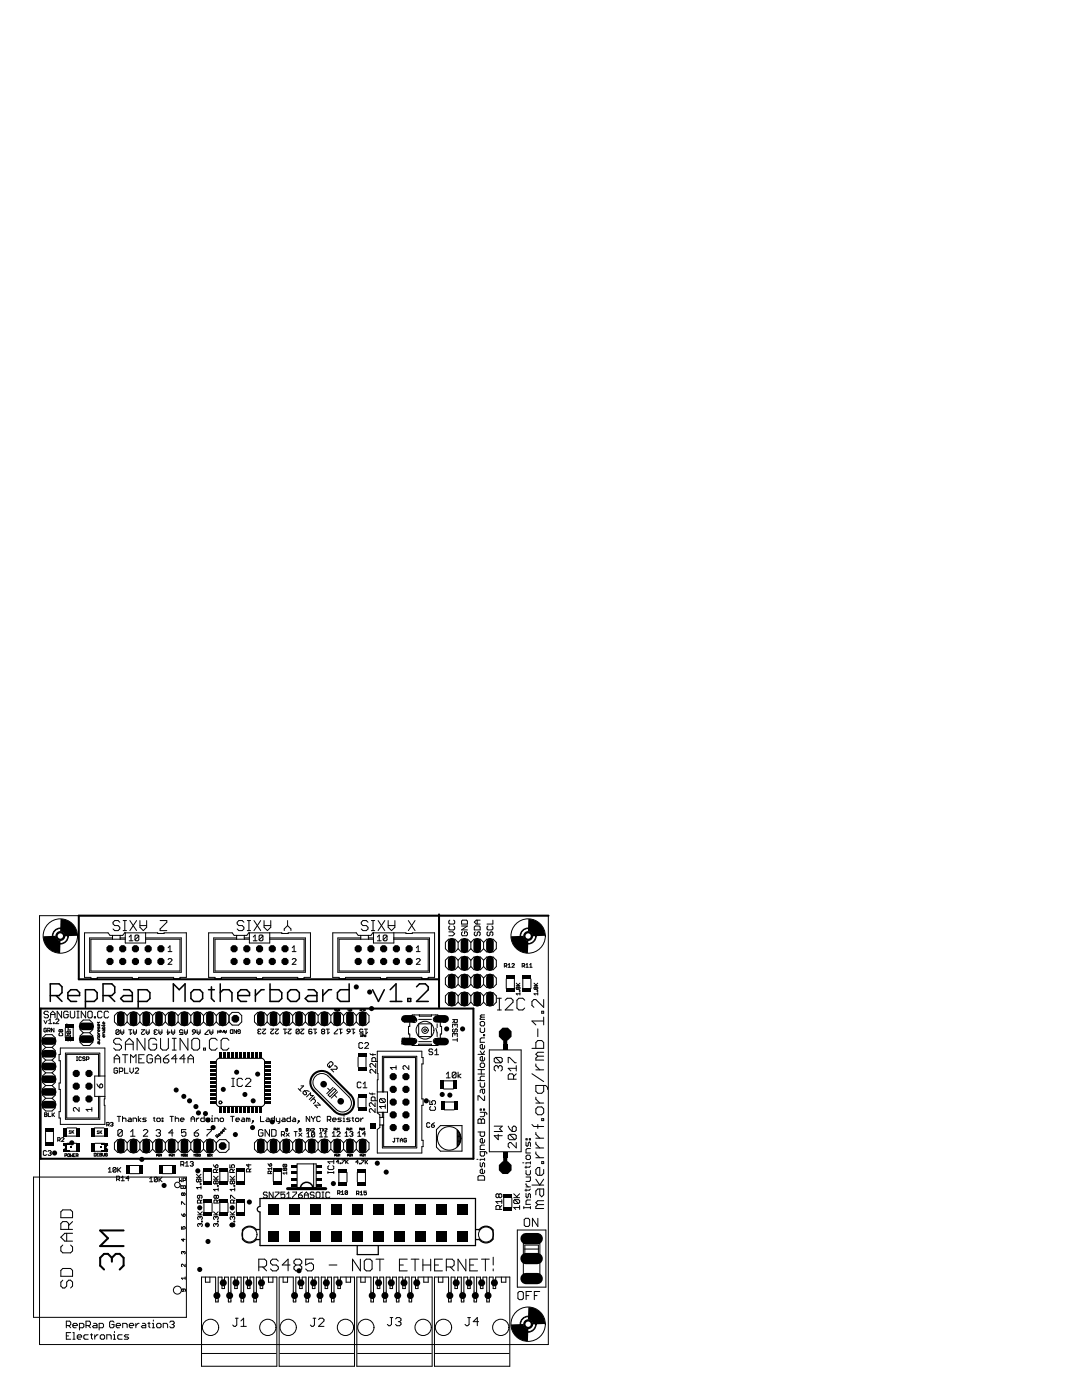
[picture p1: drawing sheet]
<svg xmlns="http://www.w3.org/2000/svg" width="216mm" height="279mm" viewBox="0 0 216 279" stroke-linecap="round" stroke-linejoin="round" font-family="sans-serif">
<g fill="none" stroke="#000" stroke-width=".2">
<path d="M7.9 182.7h101.5v85.6h-101.5zM16.9 186.2h4.7l.3 .5h2.6l.4-.5h6.6v.1l5.7-.1v8.9h-1.3v.2h-1.3v-.2h-6.9v.2h-1.3v-.2h-7v.2h-1.3v-.2h-1.2zM22.5 187.2h-4.6v6.8h18.3v-6.8h-7.1M22.5 186.7v.7M23.9 184.1l-.3-.4h-.7l-.3 .4v.3l.3 .3h.7l.3 .4v.3l-.3 .3h-.7l-.3-.3M24 187.2h1M24 186.7v.7M24.6 185.7h.6M24.6 183.7h.6M24.9 183.7v2M25 187.4h-6.9v6.4h17.8v-6.4h-6.8M25 186.2v2h4.1v-2"/>
<path d="M25.8 187.8h.7M25.8 187l.3-.4v1.2M25.9 183.7l1.4 2M27.3 183.7l-1.4 2M27.7 186.8l-.2-.2h-.4l-.2 .2v.8M27.7 186.8v.8l-.2 .2h-.4l-.2-.2M27.7 186.8l-.8 .8M27.9 183.7v1.4l.7 .6 .7-.6v-1.4M27.9 184.7h1.4M31.9 183.7h1.4v.4l-1.4 1.3v.3h1.4M33.5 191.5l.2-.2h.4l.2 .2v.2l-.8 .8h.8M33.5 189.2l.4-.4v1.1"/>
<path d="M33.5 189.9h.8M41.6 186.2h4.7l.4 .5h2.6l.3-.5h6.6v.1l5.8-.1v8.9h-1.3v.2h-1.3v-.2h-7v.2h-1.2v-.2h-7v.2h-1.3v-.2h-1.3zM47.2 187.2h-4.6v6.8h18.3v-6.8h-7.1M47.2 186.7v.7M48.7 184.1l-.4-.4h-.6l-.4 .4v.3l.4 .3h.6l.4 .4v.3l-.4 .3h-.6l-.4-.3M48.7 187.2h1.1M48.7 186.7v.7M49.3 185.7h.7M49.3 183.7h.7M49.7 183.7v2M49.8 187.4h-6.9v6.4h17.8v-6.4h-6.9M49.8 186.2v2h4v-2"/>
<path d="M50.5 187.8h.8M50.5 187l.4-.4v1.2M50.7 183.7l1.3 2M52 183.7l-1.3 2M52.5 186.8l-.2-.2h-.4l-.2 .2v.8M52.5 186.8v.8l-.2 .2h-.4l-.2-.2M52.5 186.8l-.8 .8M52.7 184.7h1.3M52.7 183.7v1.4l.7 .6 .6-.6v-1.4M57.4 184.7l.7 .7v.3M57.4 184.7l-.7 .7v.3M57.4 183.7v1"/>
<path d="M58.3 191.5l.2-.2h.4l.2 .2v.2l-.8 .8h.8M58.3 189.2l.4-.4v1.1M58.3 189.9h.8M66.4 186.2h4.7l.4 .5h2.5l.4-.5h6.6v.1l5.7-.1v8.9h-1.3v.2h-1.2v-.2h-7v.2h-1.3v-.2h-7v.2h-1.2v-.2h-1.3zM72 186.7v.7M72 187.2h-4.6v6.8h18.3v-6.8h-7.1M73.4 184.1l-.3-.4h-.7l-.3 .4v.3l.3 .3h.7l.3 .4v.3l-.3 .3h-.7l-.3-.3M73.5 186.7v.7M73.5 187.2h1M74.1 185.7h.7M74.1 183.7h.7M74.4 183.7v2"/>
<path d="M74.5 187.4h-6.8v6.4h17.7v-6.4h-6.8M74.5 186.2v2h4.1v-2M75.3 187l.4-.4v1.2M75.3 187.8h.8M75.4 183.7l1.4 2M76.8 183.7l-1.4 2M77.2 186.8v.8l-.2 .2h-.3l-.2-.2M77.2 186.8l-.2-.2h-.3l-.2 .2v.8M77.2 186.8l-.7 .8M77.5 184.7h1.3M77.5 183.7v1.4l.6 .6 .7-.6v-1.4M81.5 183.7l1.3 2"/>
<path d="M82.8 183.7l-1.3 2M83.1 191.5l.2-.2h.3l.2 .2v.2l-.7 .8h.7M83.1 189.2l.4-.4v1.1M83.1 189.9h.7M89.6 186h.7l.4 .4-.4 .4h-.7M89.8 184.8l-.2 .2v.4l.2 .2h.7l.2-.2v-.4l-.2-.2M89.8 183.6l-.2 .2v.4l.2 .2h.7l.2-.2v-.4l-.2-.2M91.4 191.6l.6-.6h1.3l.7 .6M91.4 191.6l-.6-.6h-1.3l-.6 .6v1.3l.6 .6h1.3l.6-.6M91.4 198.7l-.6-.6h-1.3l-.6 .6v1.3l.6 .6h1.3l.6-.6M91.4 198.7l.6-.6h1.3l.7 .6M91.4 195.2l.6-.6h1.3l.7 .6"/>
<path d="M91.4 188.1l-.6-.7h-1.3l-.6 .7v1.2l.6 .7h1.3l.6-.7M91.4 188.1l.6-.7h1.3l.7 .7M91.4 195.2l-.6-.6h-1.3l-.6 .6v1.3l.6 .6h1.3l.6-.6M91.4 196.5l.6 .6h1.3l.7-.6M91.4 188.1v1.2M91.4 191.6v1.3M91.4 195.2v1.3M91.4 198.7v1.3M91.4 192.9l.6 .6h1.3l.7-.6M91.4 189.3l.6 .7h1.3l.7-.7M92.1 184.8h1.2l-1.2 .8h1.2M92.3 186l-.2 .2v.4l.2 .2h.8l.2-.2v-.4l-.2-.2h-.4v.4"/>
<path d="M92.3 183.6h.8l.2 .2v.6h-1.2v-.6zM94 189.3l.6 .7h1.3l.6-.7M94 196.5l.6 .6h1.3l.6-.6M94 188.1l.6-.7h1.3l.6 .7M94 198.7l.6-.6h1.3l.6 .6M94 191.6l.6-.6h1.3l.6 .6M94 195.2l.6-.6h1.3l.6 .6M94 188.1v1.2M94 191.6v1.3M94 195.2v1.3M94 198.7v1.3M94 192.9l.6 .6h1.3l.6-.6"/>
<path d="M94.8 186l-.2 .2v.4l.2 .2 .4-.2v-.4l.2-.2 .4 .2v.4l-.2 .2M94.8 184.8h.8l.2 .2v.6h-1.2v-.6zM95.2 183.6v.8M95.8 183.6h-.8l-.4 .4 .4 .4h.8M96.5 198.7l.6-.6h1.3l.6 .6v1.3l-.6 .6h-1.3l-.6-.6M96.5 195.2l.6-.6h1.3l.6 .6v1.3l-.6 .6h-1.3l-.6-.6M96.5 188.1l.6-.7h1.3l.6 .7v1.2l-.6 .7h-1.3l-.6-.7M96.5 191.6l.6-.6h1.3l.6 .6v1.3l-.6 .6h-1.3l-.6-.6M96.5 188.1v1.2M96.5 191.6v1.3M96.5 195.2v1.3M96.5 198.7v1.3"/>
<path d="M97.4 186l-.2 .2v.4l.2 .2 .4-.2v-.4l.4-.2 .1 .2v.4l-.1 .2M97.4 184.8l-.2 .2v.4l.2 .2h.8l.1-.2v-.4l-.1-.2M98.3 183.6v.8h-1.1M99.2 199.2h.8M99.6 199.2v2.4M100.6 192.8h.4l.1-.4-.5-.1v.7M100.8 199.6l.4-.4h.8l.4 .4v.4l-1.6 1.6h1.6M100.9 192.8l.2 .2M101 195.4v1.9M101.4 193h.5M101.4 192.5l.2-.2v.7M102.1 192.4l.2-.1 .3 .1-.5 .6h.5"/>
<path d="M102.6 195.4v1.9M103 196.7h.7M103 196.2l.5 .5M103.4 197.1l-.1-.1-.3 .1 .1 .4 .3-.2M103.4 197.1v.2M103.4 197.1l.1-.1 .2 .1-.1 .4-.2-.2M103.6 197.7l.1 .1zM103.7 198.3h-.7l.3 .3M103.7 198.1v.5M103.7 196.2l-.3 .4M104.2 192.8h.4l.1-.4-.5-.1v.7M104.3 195.4v1.9"/>
<path d="M104.4 192.8l.3 .2M104.7 199.6l-.4-.4h-.8l-.4 .4v1.6l.4 .4h.8l.4-.4M104.9 192.5l.3-.2v.7M104.9 193h.5M105.7 192.5l.2-.2v.7M105.7 193h.5M105.9 195.4v1.9M106.6 196.7h.7M106.6 196.2l.5 .5M106.9 197.1l.2-.1 .2 .1-.1 .4-.3-.2M106.9 197.1l-.1-.1-.2 .1 .1 .4 .2-.2M106.9 197.1v.2"/>
<path d="M107.2 197.7l.1 .1zM107.3 198.1v.5M107.3 198.3h-.7l.2 .3M107.3 196.2l-.4 .4M108.5 199.5v1.5l-1.6-1.5h-.4l-.4 .4v.7l.4 .4M8.8 203.7l.3 .6 .3-.6M9.1 209l-.6-.6v-1.3l.6-.6h1.3l.6 .6v1.3l-.6 .6M9.1 214.1l-.6 .6v1.3l.6 .6M9.1 216.6h1.3M9.1 211.6h1.3M9.1 209l-.6 .7v1.2l.6 .7M9.1 211.6l-.6 .6v1.3l.6 .6"/>
<path d="M9.1 216.6l-.6 .7v1.3l.6 .6M9.1 219.2l-.6 .6v1.3l.6 .6h1.3l.6-.6v-1.3l-.6-.6M9.1 209h1.3M9.1 214.1h1.3M9.1 219.2h1.3M9.3 205.3l-.2-.1-.3 .1 .1 .6 .4-.1v-.2h-.3M9.5 205.7l.5-.1-.1-.4h-.4v.7M9.7 202l-.3-.2h-.4l-.2 .5 .2 .2h.4l.3 .4-.3 .2h-.4l-.2-.2M9.7 203.7l.3-.3v.9M9.7 204.3h.6M9.8 205.7l.2 .2M10.1 202.5h.9"/>
<path d="M10.1 203.1v-.8l.4-.5 .5 .5v.8M10.4 211.6l.6 .6v1.3l-.6 .6M10.4 209l.6 .7v1.2l-.6 .7M10.4 214.1l.6 .6v1.3l-.6 .6M10.4 216.6l.6 .7v1.3l-.6 .6M10.6 204.1h.2v.2h-.2zM10.8 205.2v.7l-.5-.7v.7M11.1 203.5l.2-.1 .4 .1-.6 .8h.6M11.9 206.2l-.1 .1 .1 .4 .6-.1-.1-.4M12 209.2h8.9v10.1h-.1l.1 5.1h-8.9v-1.3h-.2v-1.2h.2v-4.5h-.2v-1.3h.2v-4.4h-.2v-1.3h.2zM12.1 205.6l-.1-.1-.2 .1 .1 .4 .2-.2M12.1 205.6l.2-.1 .2 .1-.1 .4-.3-.2"/>
<path d="M12.1 205.6v.2M12.3 201.8v1.3l-.9-1.3v1.3M13 205.1v2M13.3 204.3v.5h.8M13.5 205.8l-.2 .4 .7 .1M13.5 206.5l.6 .2-.1 .3M13.5 206.5l-.2 .4 .7 .1M13.5 205.8l.6 .1-.1 .4M13.5 206.5l.5 .5M13.5 205.8l.5 .5M13.6 202l-.2-.2h-.5l-.2 .2v.9l.2 .2h.5l.2-.2v-.4h-.4M13.7 204.5v.3"/>
<path d="M14 201.8v1.1l.2 .2h.5l.2-.2v-1.1M14.1 205l-.5 .2v.3h.5M14.1 207.5h-.8l.3 .3M14.1 207.3v.5M14.6 205.1v2M15.3 211.7h.2M15.3 210.9h.2M15.3 201.8h.5M15.3 203.1h.5M15.4 210.9v.8M15.6 201.8v1.3M16.2 211l-.1-.1-.3 .1v.5l.1 .2 .3-.2"/>
<path d="M16.6 206.1h1.3M16.6 206.1l-.6-.6v-1.3l.6-.6h1.3l.6 .6v1.3l-.6 .6M16.6 206.1l-.6 .6v1.3l.6 .6h1.3l.6-.6v-1.3l-.6-.6M17 211l-.4-.1-.1 .3 .4 .1 .1 .2-.1 .2-.4-.2M17.1 201.8v1.3l-.9-1.3v1.3M17.2 211.4l.5-.1-.1-.4h-.4v.8M17.7 201.8h.5l.2 .2v.9l-.2 .2h-.5l-.2-.2v-.9zM18.8 202.9h.2v.2h-.2zM19.3 216.3l.6 .8M19.5 206.3h.4M19.5 204v.2M19.5 204.9v.3l.1 .1 .2-.4 .1 .4"/>
<path d="M19.5 206l.2 .3M19.5 207.1v.1M19.5 207.4h.4v.3l-.4 .1M19.6 206.5l.3 .1-.1 .3-.3-.1zM19.7 214.7v-4.3h-6.4v12.7h6.4v-4.3M19.7 208v.3h.2v-.3h-.3l-.1 .3M19.9 205.6l-.1 .2h-.2l-.1-.2 .2-.1v.3M19.9 204.4l-.1 .3-.3-.1v-.2l.2-.1v.4M19.9 207.1l-.5 .1M19.9 204l-.5 .1M19.9 216.5l.4-.2 .2 .2v.4l-.2 .2h-.4zM19.9 214.7v-4.5h-6.8v13.2h6.8v-4.6"/>
<path d="M20.3 205.3h.6v-.3l-.3-.1-.1 .4M20.4 202l-.3-.2h-.4l-.2 .2v.9l.2 .2h.4l.3-.2M20.7 205.5v.3h.2v-.3h-.3l-.1 .3M20.9 204.1l-.1 .3h-.2l-.1-.3 .2-.1v.4M20.9 206l-.4 .1v.3h.4M20.9 206.7l-.1 .3h-.2l-.1-.3 .2-.1v.4M20.9 204.5v.2M20.9 204.6l-.6 .1M20.9 214.7h-2v4.1h2M21.7 202l-.2-.2h-.5l-.2 .2v.9l.2 .2h.5l.2-.2M22.8 211.3h1.1M22.8 212.1v-1.1l.5-.5 .6 .5v1.1"/>
<path d="M23.5 213.3l-.2-.2h-.4l-.1 .2v.7l.1 .2h.4l.2-.2v-.3h-.4M23.8 205.7v.6l-.2 .2-.5-.2M23.8 205.7l-.5-.2-.2 .2v.6M23.8 205.7l-.7 .6M23.8 213.8h.5l.2-.1v-.4l-.2-.2h-.5v1.1M24.1 205.5v.6l.3 .4 .3-.4v-.6M24.1 206h.6M24.2 207.6l-.3-.4h-.8l-.4 .4v.4l.4 .4h.8l.3 .4v.4l-.3 .4h-.8l-.4-.4M24.4 210.5h1.1M24.9 213.1v1.1h.7M25 210.5v1.6M25 208.4h1.6"/>
<path d="M25 209.6v-1.6l.8-.8 .8 .8v1.6M25.4 202.7l-.7-.7h-1.2l-.7 .7v1.2l.7 .7h1.2l.7-.7M25.4 202.7v1.2M25.4 203.9l.6 .7h1.3l.6-.7M25.4 202.7l.6-.7h1.3l.6 .7M25.7 205.5h.6M25.9 213.1v.7l.4 .4 .3-.4v-.7M26 205.5v1l.3-.4M26.1 212.1v-1.6l.5 .5 .5-.5v1.6M26.6 206h.6M26.6 205.5v.6l.3 .4 .3-.4v-.6M27 213.3l.1-.2h.4l.2 .2v.2l-.7 .7h.7"/>
<path d="M27.7 211.3h.5M27.9 202.7v1.2M27.9 203.9l.6 .7h1.3l.7-.7M27.9 202.7l.6-.7h1.3l.7 .7M28.2 205.5h.6l-.6 .6 .2 .4 .4-.2M28.8 210.5h-1.1v1.6h1.1M28.9 207.2v2.4l-1.5-2.4v2.4M29.2 206h.6M29.2 205.5v.6l.3 .4 .3-.4v-.6M30.4 210.8l-.3-.3h-.5l-.3 .3v1l.3 .3h.5l.3-.3v-.5h-.5M30.5 203.9l.6 .7h1.3l.6-.7M30.5 202.7v1.2"/>
<path d="M30.5 202.7l.6-.7h1.3l.6 .7M30.9 206h.2M30.9 206l-.1 .1 .1 .4 .5-.2M31 211.3h1.1M31 212.1v-1.1l.5-.5 .6 .5v1.1M31.3 207.6l-.4-.4h-.8l-.4 .4v1.6l.4 .4h.8l.4-.4v-.8h-.8M31.4 205.7l-.5-.2-.1 .2 .1 .3M31.7 206h.6M31.7 205.5v.6l.3 .4 .3-.4v-.6M32 207.2v2l.4 .4h.8l.4-.4v-2M32.6 211.3h.8l.3 .3v.2l-.3 .3h-.5l-.3-.3zM33 202.7v1.2"/>
<path d="M33 203.9l.6 .7h1.3l.6-.7M33 202.7l.6-.7h1.3l.6 .7M33.5 205.5v1l.4-.5h-.6M33.7 210.5l-.6 .3-.5 .5M34.2 206h.7M34.2 205.5v.6l.3 .4 .4-.4v-.6M34.4 207.2h.8M34.4 209.6h.8M34.8 207.2v2.4M35.3 211.3h-1.1l.9-.8v1.6M35.5 203.9l.7 .7h1.2l.7-.7M35.5 202.7v1.2"/>
<path d="M35.5 202.7l.7-.7h1.2l.7 .7M36.5 205.7l-.2-.2-.5 .2 .2 .4 .5-.1v.5h-.7M36.8 206h.6M36.8 205.5v.6l.3 .4 .3-.4v-.6M37 211.3h-1.1l.8-.8v1.6M37.5 207.2v2.4l-1.6-2.4v2.4M37.5 211.3h1.1M37.5 212.1v-1.1l.6-.5 .5 .5v1.1M38.1 202.7v1.2M38.1 203.9l.6 .7h1.3l.6-.7M38.1 202.7l.6-.7h1.3l.6 .7M38.3 207.6l.4-.4h.7l.4 .4v1.6l-.4 .4h-.7l-.4-.4z"/>
<path d="M38.5 205.5h.3l.2 .5h-.5l-.1-.2zM39 206l-.6 .5M39.3 206h.6M39.3 205.5v.6l.3 .4 .3-.4v-.6M40.6 209.2h.4v.4h-.4zM40.6 202.7v1.2M40.6 203.9l.6 .7h1.3l.7-.7M40.6 202.7l.6-.7h1.3l.7 .7M41.5 205.5l-.6 .8v.2h.6M41.9 206h.6M41.9 205.5v.6l.3 .4 .3-.4v-.6M43.2 202.7v1.2"/>
<path d="M43.2 203.9l.6 .7h1.3l.6-.7M43.2 202.7l.6-.7h1.3l.6 .7M43.2 211.6l.4-.4h8.8l.4 .4v8.8l-.4 .4h-8.8l-.4-.4zM43.3 207.6l-.3-.4h-.8l-.4 .4v1.6l.4 .4h.8l.3-.4M43.4 205.9h.2M43.5 205.6l-.1 .6M43.9 205.6l.2 .1v.2l-.2 .1-.1-.2h.3M44.6 205.8l-.3 .2M44.6 205.6v.4M44.8 205.6v.4l.2 .2 .2-.2v-.4M44.8 205.9h.4M45.7 207.6l-.4-.4h-.8l-.4 .4v1.6l.4 .4h.8l.4-.4"/>
<path d="M45.7 202.7l.6-.7h1.3l.6 .7v1.2l-.6 .7h-1.3l-.6-.7M45.7 202.7v1.2M46.1 205.5h.3v.7l-.4-.1zM46.2 216.8h.6M46.2 215.2h.6M46.5 215.2v1.6M47.2 205.5v.7l-.5-.7v.7M47.7 205.9h-.2l.1-.4 .3 .1v.5l-.1 .1-.3-.1M48.4 215.5l-.3-.3h-.5l-.3 .3v1.1l.3 .2h.5l.3-.2M49 215.5l.2-.3h.6l.2 .3v.2l-1 1.1h1M51.6 205.9l-.1 .1 .1 .3 .5-.1M51.6 205.9h.2"/>
<path d="M52.1 205.5l-.5-.1-.1 .1 .1 .4M52.4 205.4h.6l-.6 .8 .2 .1 .4-.1M53.3 203.9l.6 .7h1.3l.7-.7M53.3 202.7l.6-.7h1.3l.7 .7M53.3 202.7l-.6-.7h-1.3l-.6 .7v1.2l.6 .7h1.3l.6-.7M53.3 202.7v1.2M54 205.4h.6l-.6 .8 .2 .1 .4-.1M54.9 205.4h.7l-.7 .8 .2 .1 .5-.1M55.9 203.9l.6 .7h1.3l.6-.7M55.9 202.7l.6-.7h1.3l.6 .7M55.9 202.7v1.2M56.5 205.4h.7"/>
<path d="M56.9 205.4v.9l.3-.3M57.5 205.4h.6l-.6 .8 .1 .1 .5-.1M58.4 203.9l.6 .7h1.3l.6-.7M58.4 202.7l.6-.7h1.3l.6 .7M58.4 202.7v1.2M59.5 217.3l.6 .5M59.7 205.5l-.2-.1-.4 .1v.7M59.7 205.5v.7l-.2 .1-.4-.1M59.7 205.5l-.6 .7M60 205.4h.6l-.6 .8 .2 .1 .4-.1M60.1 216.7h.5l-.8 .8M60.5 217.9l.2-.2 .5 .4v.3l-.5 .1-.2-.3z"/>
<path d="M60.7 217.7l1 .1M60.9 202.7l.7-.7h1.2l.7 .7M60.9 203.9l.7 .7h1.2l.7-.7M60.9 202.7v1.2M61.2 218.9l.8-.8v.5h.5l-.8 .8M62.2 205.5l-.1-.1-.5 .1v.7l.5 .1 .1-.1-.1-.3h-.5M62.4 219.3h.3l.2 .3v.3l-.4 .4M62.6 205.4h.6M62.8 218.9l-.8 .8M62.9 205.4v.9l.3-.3M63 214.8a1.78 1.78 0 0 1 2.5 0l4.1 4.1a1.78 1.78 0 0 1 0 2.5 1.78 1.78 0 0 1-2.5 0l-4.4-4.4a1.78 1.78 0 0 1 .3-2.2zM63.5 203.9l.6 .7h1.3l.6-.7"/>
<path d="M63.5 202.7l.6-.7h1.3l.6 .7M63.5 202.7v1.2M64.3 205.9l-.1-.2 .1-.3 .5 .1-.2 .4M64.3 205.9l-.1 .1 .1 .3 .5-.1-.2-.3M64.3 205.9h.3M65.1 205.4h.6M65.4 212.4l.5-.5h.3l.2 .3v.2l-.5 .6h-.3l-.2-.3zM65.4 217.2l.4 .4M65.4 205.4v.9l.3-.3M65.8 212.6v.5M66 202.7v1.2M66 202.7l.6-.7h1.3l.7 .7"/>
<path d="M66 203.9l.6 .7h1.3l.7-.7M66.5 217l-1.3 1.3M66.7 212.7h.3l.3 .3-.2 .4h-1.1l.6 .5M66.7 217.3l.4 .3-1.3 1.3-.3-.4zM66.7 218.5l.5 .5M66.8 201.3l.1 .4 .1-.4M66.8 201.5h.2M67.2 201.4l.2-.1v.4l-.2-.1zM67.3 205.4l-.6 .8v.1h.6M67.4 217.9l-1.3 1.3M67.6 205.4h.7M67.8 201.4h-.3l.3 .1-.1 .2-.2-.1"/>
<path d="M67.9 205.4v.9l.4-.3M68.6 203.9l.6 .7h1.3l.6-.7M68.6 202.7l.6-.7h1.3l.6 .7M68.6 202.7v1.2M69.2 201.3h.2v.4M69.4 205.4h.3l.2 .5h-.5l-.2-.2zM69.6 201.4h.2v.2h-.2M69.9 205.9l-.7 .4M70.2 205.4h.6M70.2 201.4h-.3l.3 .1-.1 .2-.2-.1M70.5 205.4v.9l.3-.3M71.1 202.7l.6-.7h1.3l.6 .7v1.2l-.6 .7h-1.3l-.6-.7"/>
<path d="M71.1 202.7v1.2M71.5 211v1.9M71.5 219.1v1.9M71.9 201.3v.4l.1-.2 .1 .2v-.4M72 206.5v.4l.1-.1 .1 .1v-.4M72 216.1l-.1-.2h-.4l-.2 .2v.8l.2 .2h.4l.1-.2M72.2 201.7v-.4l.2 .1 .1-.1v.4M72.4 206.9v-.4l.1 .1 .1-.1v.4M72.4 208.3l-.2-.2h-.4l-.2 .2v.7l.2 .2h.4l.2-.2M72.4 205.5l-.2-.1-.4 .1 .1 .5 .5-.1v.4h-.6M72.5 217.1h.7M72.5 216.3l.3-.4v1.2"/>
<path d="M72.7 205.4h.6M72.8 208.3l.2-.2h.4l.1 .2v.2l-.7 .7h.7M72.9 201.3v.4h-.2l-.1-.2 .3-.1M73 206.5v.4h-.2l-.1-.2 .3-.1M73 211v1.9M73 219.1v1.9M73 205.4v.9l.3-.3M73.7 218.1l.2 .2h.9M73.8 210.3l.2 .2h1M74.3 218.1v.4M74.4 210.3v.4M74.8 219.7v-.6l-.1-.2h-.4l-.2 .2v.6h1.1"/>
<path d="M75 212.2v.8l-.8-.8-.4 .2v.4l.2 .2M75 211.8v-.5l-.2-.2h-.4l-.2 .2v.5h1.1M75 213.4v.8l-.8-.8h-.2l-.2 .2v.4l.2 .2M75.3 209.8h8.9v1.3h.2v1.2h-.2v7h.2v1.3h-.2v7h.2v1.2h-.2v1.3h-8.9v-4.7l.5-.4v-2.5l-.5-.4v-6.6h.1zM75.3 217.9h2v4.1h-2M75.9 219.3l-.2 .2v.4l.2 .1h.8M75.9 219.3h.8l.2 .2v.4l-.2 .1M75.9 219.3l.8 .7M76.3 217.9v-7.1h6.9v18.3h-6.9v-4.6M76.6 217.9v-6.8h6.3v17.7h-6.3v-6.8M79 213.1h-1.1l.4 .3M79 212.7v.7"/>
<path d="M80.1 207.4l.2-.2h.4l.2 .2v.2l-.8 .7h.8M80.9 203.4h-.8l.6-.5v1.1M81.6 212.7v.7l-.8-.7-.4 .2v.3l.2 .2M81.8 203.1l.5-.5h5.1l.5 .5v1.7h.2v1.6h-.2v1.7l-.5 .5h-5.1l-.5-.5v-1.7h-.3v-1.6h.3zM83.5 208.6v-.2h2.6v.2M83.5 204.3h2.6v2.6h-2.6zM83.5 203.4h2.6M83.5 207.9h2.6M83.7 202.6v.2h2.4v-.2M85.8 219.7v.7h.5l-.2-.6 .2-.1h.4l.2 .1v.4l-.2 .2M86.3 209.5l-.1-.2h-.4l-.2 .2 .2 .4h.4l.1 .2-.1 .4h-.4l-.2-.2M86.8 210.5h.7"/>
<path d="M86.8 209.7l.3-.4v1.2M87 205.2l.2 .9v.8M87.2 204.3v.8M88 208.5h.8M88 207.7l.4-.4v1.2M88.3 203.1l.2-.2h.3l.2 .2-.2 .3M88.5 217.3h2M88.5 215.7h2M88.7 203.4h.1M88.7 219.9h1.9M88.8 203.4l.2 .2-.2 .4h-.3l-.2-.2M89.1 214.3l.3-.3v1.1"/>
<path d="M89.1 215.1h.7M90.3 203.5h.9v.4l-.1 .2-.5-.2v-.4M90.3 205v-.6h.9v.6M90.3 206.9v-.6h.9v.6M90.3 207.5h.9M90.5 205.3l-.2 .2 .2 .5 .3-.2 .1-.5 .3 .2-.1 .5M90.6 203.8l-.3 .3M90.8 204.4v.3M90.8 206.3v.3M91 214.2v.7l-.2 .2h-.4l-.2-.2M91 214.2l-.2-.2h-.4l-.2 .2v.7M91 214.2l-.8 .7"/>
<path d="M91.2 207.2v.6M91.4 214v1.1M91.4 200l.6 .6h1.3l.7-.6M92 214.3l-.6 .4 .6 .4M94 200l.6 .6h1.3l.6-.6M95.4 215.7h1.3M95.4 214.3h1.3M95.4 213.5h1.3M95.4 210.4h1.3M95.8 205.2v.6l.2 .3h.5l.2-.3v-.6M95.8 212.4l.2-.2h.5l.2 .2v.4l-.2 .2h-.5l-.2-.2zM95.8 216.1v.6l.2 .3h.5l.2-.3v-.6"/>
<path d="M95.8 209.8l.5 .6 .4-.6M96 203.9h.5l.2 .2v.4l-.2 .2h-.5l-.2-.2v-.4zM96 203l-.2 .4h.9M96 213.5v.8M96 203h.7M96.3 217.4v.7l.2 .2 .2-.2v-.7h-.7l-.2 .2v.5M96.5 206.5h.2v.2h-.2zM96.7 208.7v.4l-.2 .2h-.5l-.2-.2v-.4l.5-.3v.9M96.7 207.1h-.7l-.2 .3v.6h.9M96.7 211.1v.4l-.2 .2h-.5l-.2-.2v-.4l.5-.3v.9M96.7 214.8h-.7l-.2 .2v.4l.2 .3M96.7 218.7v.9h-.2l-.9-.9h-.2v.9"/>
<path d="M96.7 202.6h-.7l-.2 .2 .2 .2M97.6 209.5h6.4v20.4h-6.4zM98.9 211l-.3 .3v.5l.3 .3h1M98.9 211h1l.3 .3v.5l-.3 .3M98.9 211l1 1.1M99.2 201.6h.8M99.4 212.9l-.3-.2h-.2l-.3 .2v.6l.3 .2M99.4 212.9l.3-.2h.2l.3 .2v.6l-.3 .2M99.4 212.9v.3M101.4 212.1v-1.1h.3l1 1.1h.3M102.5 215.4v-.8l-.3-.3h-.5l-.3 .3v.8h1.6M103 214.3l-.5 .5"/>
<path d="M103 212.7v1M103 213.2h-1.6l.5 .5M106.1 209.2h2.4v-1.1l-.4-.4h-.8l-.4 .4v1.1M106.1 214.3l2.4 1.5M106.9 212.3v.4l.8 .8M106.9 219v.4l.8 .7M106.9 213.5h1.6M107.3 210.8l-.4 .4v.4h1.6M107.3 205.3v1.6M107.3 210.8h1.2M108.1 201.8h.4v.4h-.4zM108.5 216.6v1.2l-.4 .4h-.8l-.4-.4v-1.2h2l.4 .4v.4"/>
<path d="M108.5 203v1.5M108.5 210h-1.2l-.4 .4 .4 .4M108.5 203.8h-2.4l.8 .7M6.7 234.9h30.5v28h-30.5zM8.9 222.1l.5 .1-.1 .6h-.4zM8.9 222.5h.4M9.1 226v1.9M9.3 229.8l-.2-.2-.5 .2v.6l.2 .2 .5-.2M9.6 229.8l.5-.2 .1 .2-.1 .3M9.7 222.1v.7h.4M9.9 230.1h.2M10.1 230.1l.1 .2-.1 .3-.5-.2"/>
<path d="M10.4 222.1v.7M10.5 222.5l.4 .3M10.7 226v1.9M10.9 222.1l-.5 .5M11.5 227.5l.5-.1-.1-.4h-.4v.8M11.8 227.5l.2 .3M12.3 227.2l.1-.2 .4 .2-.5 .6h.5M12.7 228.6a.4 .4 0 0 1 .4 .4 .4 .4 0 0 1-.4 .4M13 230.6h.2l.1-.2-.3-.1v.5M13.4 225.1h1.9M13.4 226.7h1.9M13.4 229.8h1.9"/>
<path d="M13.4 228.2h1.9M13.5 230.4h.4l-.1 .4-.3-.1zM13.8 225.8l.2-.2v.6M13.8 226.2h.4M14.1 230.3v.5l.2-.2 .1 .2v-.5M14.3 225.6v.6M14.4 225.9l.3 .3M14.6 230.5h.2M14.7 225.6l-.4 .4M15 230.3h-.4v.5h.4M15.2 230.6l.4-.1-.1-.2h-.3v.5M15.4 230.6l.2 .2"/>
<path d="M15.8 221v.8l-.8-.8-.4 .2v.4l.2 .2M18.3 221.4h-1.1l.4 .4M18.3 221v.8M18.8 230.2l.4 .1-.1 .4h-.3zM18.8 225.1h1.9M18.8 226.7h1.9M19 229.8h1.9M19 228.2h1.9M19.4 230.4h.1M19.4 226.2h.4M19.4 225.9l.2-.2v.5M19.7 230.2h-.3v.5h.3"/>
<path d="M19.9 230.2l.4 .1-.1 .4h-.3zM19.9 230.4h.3M19.9 225.7v.5M20 225.9l.3 .3M20.3 225.7l-.4 .3M20.5 230.2l.1 .5 .3-.1v-.4M21.3 224.5l.5-.1-.1-.4h-.4v.7M21.4 230.3h-.4v.3l.3 .1 .1-.3h-.2M21.5 228.6a.4 .4 0 0 0-.4 .4 .4 .4 0 0 0 .4 .4M21.5 224.5l.3 .2M21.6 233.3l.3-.3v.9M21.6 233.9h.6"/>
<path d="M22 224.1l.4-.1 .1 .1-.1 .3M22.3 224.4h.1M22.4 224.4l.1 .1-.1 .2-.4-.1M23.2 233.2v.6l-.2 .1-.4-.1M23.2 233.2l-.5-.2-.1 .2v.6M23.2 233.2l-.6 .6M23.3 235.3h.4l.2-.4-.2-.2h-.4v.9M23.4 222.8h.7M23.5 233v.9M23.6 235.3l.3 .3M23.6 233.5l.5 .4M23.7 222.8v1"/>
<path d="M24.1 233l-.6 .6M24.2 235l.3-.3v.9M24.2 235.6h.6M24.4 225.7l-.9 .8M24.4 225.7l-.2-.3h-.5l-.2 .3v.8M24.4 225.7v.8l-.2 .3h-.5l-.2-.3M24.4 222.8v1M24.4 223.3l.2-.2h.4l.1 .2v.5M25.4 228.1l-.7-.7h-1.2l-.7 .7v1.2l.7 .7h1.2l.7-.7M25.4 228.1v1.2M25.4 228.1l.6-.7h1.3l.6 .7M25.4 229.3l.6 .7h1.3l.6-.7"/>
<path d="M25.7 223.1h.3l.2 .2v.5h-.5l-.2-.1 .2-.2h.5M25.7 235.2h-.6l.5-.5v.9M25.9 234.2h2M25.9 232.6h2M26.1 226.8h.8M26.1 225.9l.4-.5v1.4M26.6 223.8v-.7h.5l.1 .2v.5M27.6 222.8v1M27.9 229.3l.6 .7h1.3l.7-.7M27.9 228.1v1.2M27.9 228.1l.6-.7h1.3l.7 .7M28.1 223.1l-.5 .4 .5 .3"/>
<path d="M28.6 225.7l.2-.3h.5l.2 .3v.2l-.9 .9h.9M29.2 223.1h-.5l-.2 .2 .7 .4-.2 .1h-.5M29.9 235.2l.3-.3v1M29.9 235.9h.6M30.5 229.3l.6 .7h1.3l.6-.7M30.5 228.1l.6-.7h1.3l.6 .7M30.5 228.1v1.2M30.6 223.1h.3M30.8 223v.7l.1 .1M31.1 225.7l.3-.3h.4l.2 .3-.2 .4M31.2 230.6l.3-.1-.1-.1h-.2v.3M31.3 223.3l.2-.2h.3l.2 .2v.4l-.2 .1h-.3l-.2-.1z"/>
<path d="M31.4 235.1l-.5-.2-.1 .2v.6M31.4 235.1v.6l-.1 .2-.5-.2M31.4 235.1l-.6 .6M31.6 226.1h.2M31.6 230.4v.3l.1-.1 .2 .1v-.3M31.7 234.9v1M31.8 226.1l.2 .2-.2 .5h-.4l-.3-.3M31.9 235.4l.4 .5M32 230.7v-.3l.1 .1 .1-.1v.3M32.3 223.1h.2v.2h-.2zM32.3 223.7h.2v.1h-.2zM32.3 234.9l-.6 .6"/>
<path d="M32.4 234.2h1.9M32.4 232.6h1.9M33 229.3l.6 .7h1.3l.6-.7M33 228.1l.6-.7h1.3l.6 .7M33 228.1v1.2M33.8 230.6l.2-.1v-.1h-.2v.3M33.9 222.8h.7M34.1 230.4v.3l.2-.1 .1 .1v-.3M34.3 222.8v1M34.5 230.7v-.3l.1 .1 .2-.1v.3M34.6 226.1h-.9l.6-.7v1.4M35 223.3l.1-.2h.4l.2 .2v.5"/>
<path d="M35 222.8v1M35.5 228.1l.7-.7h1.2l.7 .7M35.5 229.3l.7 .7h1.2l.7-.7M35.5 228.1v1.2M35.8 235.1v.7l.2-.2 .3 .2v-.7M36 223.5h.7l-.2-.4h-.3l-.2 .2v.4l.2 .1h.3M36.1 232.4h.4l.2-.1-.2-.5h-.4v.9M36.2 230.7v-.3l.1 .1 .1-.1v.3M36.4 232.4l.3 .3M36.5 236.7h-.4v.4h.4M36.5 235.6l.5-.1-.1-.4h-.4v.7M36.6 238.2l.1-.1 .2 .1-.1 .4-.2-.2"/>
<path d="M36.6 238.2l-.1-.1-.3 .1 .1 .4 .3-.2M36.6 238.2v.2M36.6 230.4h.2l-.1 .3h-.1zM36.7 236.6l.3 .1-.1 .5h-.2zM37 232.1l.3-.3v.9M37 232.7h.6M37.1 225.4h-.9v.7l.7-.2 .2 .2v.4l-.2 .3h-.5l-.2-.3M37.2 230.4h-.2l-.1 .1 .3 .2h-.3M37.3 230.4h.1M37.3 230.7h.1M37.4 230.4v.3M38 232l.4-.2 .2 .2-.2 .3"/>
<path d="M38.1 229.3l.6 .7h1.3l.6-.7M38.1 228.1l.6-.7h1.3l.6 .7M38.1 228.1v1.2M38.1 223.3h.7M38.1 223.8v-.7l.4-.3 .3 .3v.7M38.3 232.3h.1M38.4 232.3l.2 .1-.2 .3-.4-.1M38.7 230.7v-.3l.1 .1 .2-.1v.3M38.8 226.1h.6l.2 .4-.2 .3h-.4l-.2-.3zM39.1 230.4h.1M39.1 230.7h.1M39.2 230.4v.3"/>
<path d="M39.2 223.1v.7M39.2 235h.9M39.2 234.3l.6 .7M39.6 230.4h-.2l-.1 .1 .3 .2h-.3M39.6 225.4l-.8 .7M39.6 235.4v.3M39.6 235.4l-.1-.1-.3 .1 .1 .5 .3-.2M39.6 235.4l.2-.1 .3 .1-.1 .5-.4-.2M39.7 223.1l-.5 .4M39.8 230.4h.2l-.1 .3h-.2zM39.9 238.5v.5l-.2 .2-.3-.2 .1-.5h.7l.1 .2-.1 .5M40 236.2h.1v.2h-.1z"/>
<path d="M40.1 237h-.9l.3 .3M40.1 236.7v.6M40.1 234.3l-.5 .5M40.3 239.5l-.3 .3M40.6 233.9v1.9M40.6 228.1v1.2M40.6 229.3l.6 .7h1.3l.7-.7M40.6 228.1l.6-.7h1.3l.7 .7M40.8 222.8v1h-.6l-.1-.1v-.4l.1-.2h.6M41.1 223.1v.6l.2 .1h.5v-.7M41.3 225.4h.9v.3l-.9 .8v.3M41.6 230.4h-.1l-.1 .1 .2 .2h-.2"/>
<path d="M42 230.4h-.2v.3h.2M42.1 230.4v.3M42.2 223.1h.1v.7M42.2 223.8h.3M42.2 233.9v1.9M42.2 230.5l.2 .2M42.3 222.6v.2M42.4 230.4l-.3 .2M42.6 232.5l.4 .6M42.6 235.3h.9M42.6 234.7l.6 .6M42.9 223.8v-.7h.5l.2 .2v.5"/>
<path d="M43 232.6l.3-.1 .2 .4-.5 .2zM43.1 235.8l.1-.1 .3 .1-.1 .5-.3-.2M43.1 235.8l-.2-.1-.3 .1 .2 .5 .3-.2M43.1 235.8v.3M43.2 238.7l.1-.2 .3 .2-.1 .5-.3-.2M43.2 238.7l-.2-.2-.3 .2 .1 .5 .4-.2M43.2 228.1l.6-.7h1.3l.6 .7v1.2l-.6 .7h-1.3l-.6-.7M43.2 228.1v1.2M43.2 238.7v.3M43.2 234v-.5l-.2-.1-.4 .1v.5h.9M43.3 226.9l.2-.1-.2-.3-.3 .2 .4 .4M43.4 236.6h.1v.1h-.1z"/>
<path d="M43.4 226.8h.3M43.5 233.4l-.3 .3M43.5 237.1v.6M43.5 234.7l-.4 .5M43.5 237.4h-.9l.3 .3M43.6 239.5l-.3 .3M43.9 233.9v1.9M43.9 223.3l.2-.2h.3l.2 .2v.4l-.2 .1h-.3l-.2-.1zM44 226.5l-.1 .1-.3-.1 .1-.3 .2 .1-.2 .3M44.2 225.8l-.2 .3 .4-.1-.2 .3M44.7 225.1l.4 .3M44.8 225.7l-.3 .1-.1-.1 .1-.3 .2 .1-.2 .3"/>
<path d="M44.9 225.1l-.2 .1M45.5 233.9v1.9M45.9 232.5v.6h.4l-.1-.3 .1-.3 .5 .1-.2 .5M45.9 234.7l.6 .6M45.9 235.3h.9M46 239.2v-.7l.9 .7M46 222.8h.7M46.4 222.8v1M46.4 235.8l-.2-.1-.3 .1 .2 .5 .3-.2M46.4 235.8l.1-.1 .3 .1-.1 .5-.3-.2M46.4 235.8v.3M46.5 234v-.5l-.2-.1-.4 .1v.5h.9"/>
<path d="M46.7 236.6h.1v.1h-.1zM46.8 233.4l-.3 .3M46.8 237.4h-.9l.3 .3M46.8 237.1v.6M46.8 234.7l-.4 .5M46.9 239.5l-.3 .3M47.1 223.5h.7l-.2-.4h-.4l-.1 .2v.4l.1 .1h.4M47.2 233.9v1.9M48.3 223.1h.3l.2 .2v.5h-.5l-.2-.1 .2-.2h.5M48.8 233.9v1.9M49.5 223.3l.2-.2 .2 .2v.5M49.5 223.3l-.3-.2v.7"/>
<path d="M49.5 223.3v.5M49.6 232.3v.6l-.4-.4h.9M49.8 233.9v-.5l-.2-.1-.4 .1v.5h.9M50.1 233.3l-.3 .3M50.4 223.7h.2v.1h-.2zM50.6 223.8l-.4 .4M52 222.8v1h.7M52.5 225.7l-.3-.3h-.4l-.2 .3v.8l.2 .3h.4l.3-.3v-.4h-.5M53.2 223.1h.4l.1 .2v.5h-.5l-.2-.1 .2-.2h.5M53.3 228.1l.6-.7h1.3l.7 .7M53.3 228.1l-.6-.7h-1.3l-.6 .7v1.2l.6 .7h1.3l.6-.7M53.3 229.3l.6 .7h1.3l.7-.7"/>
<path d="M53.3 228.1v1.2M53.3 238.1l-.2-.2h-.4l-.2 .2 .2 .4h.4l.2 .2-.2 .4h-.4l-.2-.2M53.5 232.2l.3 .5M53.8 225.4v1.4l-.9-1.4v1.4M53.8 232.4l.2-.2 .2 .2-.1 .3h-.3zM54 234.2l-.2-.5-.3 .2v.3h.7M54.2 225.4h.7l.2 .3v.8l-.2 .3h-.7zM54.2 233v.5M54.2 233.7l-.2 .3M54.2 233.2h-.7l.2 .3M54.5 237.9v1.2l-.8-1.2v1.2M54.5 233.8v2"/>
<path d="M54.8 222.8v1h-.5l-.2-.1v-.4l.2-.2h.5M54.9 237.9h.8v.2l-.8 .8v.2M55.1 223.1v.6l.2 .1h.5M55.8 223.1v.9l-.3 .2M55.9 228.1l.6-.7h1.3l.6 .7M55.9 229.3l.6 .7h1.3l.6-.7M55.9 228.1v1.2M56.1 226.5h.5l.2-.2-.2-.5h-.5v1M56.2 233.8v2M56.4 223.1h.3l.2 .2v.5h-.5l-.2-.1 .2-.2h.5M56.5 226.5l.3 .3M56.6 232.4l-.1 .1 .1 .4h.5"/>
<path d="M56.6 232.4l.6 .1-.1 .4M56.6 232.4l.5 .5M56.8 237.9h-.7v.6l.3-.2 .4 .2v.4l-.2 .2h-.3l-.2-.2M56.8 233.2l.2-.1 .2 .1-.1 .4-.3-.1M56.8 233.2v.3M56.8 233.2l-.1-.1-.2 .1 .1 .4 .2-.1M57.1 226.1l.6 .7M57.1 225.5v.3l.3-.1-.1-.2M57.1 225.5v-.3l.3 .1-.1 .2M57.1 225.5h.2M57.2 234.1h-.7l.2 .2M57.2 233.9v.4"/>
<path d="M57.2 238.3l.4-.4v1.2M57.2 239.1h.8M57.7 226.1l-.6 .7M57.9 222.8v1h-.5l-.2-.1v-.4l.2-.2h.5M58.4 228.1l.6-.7h1.3l.6 .7M58.4 229.3l.6 .7h1.3l.6-.7M58.4 228.1v1.2M58.4 237.9h.8v.2l-.8 .8v.2M58.5 223.1h.3l.2 .2v.5h-.5l-.2-.1 .2-.2h.5M58.7 225.8h.6M59 225.8v1M59.3 232.3h3.8v4.8h-3.8z"/>
<path d="M59.5 223.7h.2v.1h-.2zM59.6 238.5h.5l.2 .4-.2 .2h-.3l-.2-.2zM59.6 226.1l.6 .7M59.7 223.8l-.3 .4M60.1 225.5h-.3v-.3l.3 .1v.4h-.4M60.2 226.1l-.6 .7M60.3 237.9l-.7 .6M60.7 239.1v-.8l.4-.4 .4 .4v.8M60.7 238.5h.8M60.9 228.1l.7-.7h1.2l.7 .7M60.9 229.3l.7 .7h1.2l.7-.7M60.9 228.1v1.2"/>
<path d="M61.2 225.6h.3l.1-.3-.4-.1v.6M61.2 226.3l.3-.3v.9M61.2 226.9h.7M61.4 225.6l.2 .2M61.8 225.2l.3 .6M61.8 222.8v1l-.7-1v1M62.1 225.2l-.3 .6M62.2 222.8l.3 .5M62.3 225.3h.4l-.4 .5h.4M62.5 223.3v.5M62.6 232.3v4.8M62.7 238.1l-.2-.2h-.4l-.2 .2 .2 .4h.4l.2 .2-.2 .4h-.4l-.2-.2"/>
<path d="M62.8 226.1l-.2-.1-.4 .1v.6M62.8 226.1v.6l-.2 .2-.4-.2M62.8 226.1l-.6 .6M62.9 222.8l-.4 .5M63.1 238.1l.2-.2h.4l.2 .2v.8l-.2 .2h-.4l-.2-.2zM63.4 220l.5 .6h-1.1l.6 .5M63.5 228.1l.6-.7h1.3l.6 .7M63.5 229.3l.6 .7h1.3l.6-.7M63.5 228.1v1.2M63.8 225.2h.3M63.8 226.9h.6M63.8 226.3l.3-.3v.9"/>
<path d="M63.9 223l-.2-.2h-.3l-.2 .2v.7l.2 .1h.3l.2-.1M63.9 225.2v.6M64.2 237.9h.4M64.2 239.1h.4M64.3 225.2l.4 .6M64.4 237.9v1.2M64.7 225.2l-.4 .6M64.7 226.9h.6M64.7 226.3l.3-.3v.9M64.9 225.3h.3l-.3 .5h.3M65.3 223.5h.5l.2-.2v-.3l-.2-.2h-.5v1M65.4 234h1.2"/>
<path d="M65.4 233.8v.4M65.6 232.6l-.2 .2v.4l.2 .2h.8l.2-.2v-.4l-.2-.2M65.7 223.5l.3 .3M65.8 238.1l-.2-.2h-.4l-.2 .2v.8l.2 .2h.4l.2-.2M66 229.3l.6 .7h1.3l.7-.7M66 228.1v1.2M66 228.1l.6-.7h1.3l.7 .7M66.3 226.8h.6M66.3 226.1l.3-.3v1M66.4 223.5h.7l-.2-.4h-.4l-.1 .2v.4l.1 .1h.4M66.6 231.5v.7M66.6 233.8v.4"/>
<path d="M66.6 231.9h-1.2l.4 .3M66.7 225.4l.2-.1v-.2h-.2v.4M66.8 230.6l.2-.1v-.1h-.2v.3M67 225.1v.4l.2-.1 .1 .1v-.4M67.2 230.4v.3l.1-.1 .1 .1v-.3M67.2 226l.2-.2 .5 .2-.7 .8h.7M67.4 238.1h.3l.2-.3-.5-.2v.8M67.4 225.5v-.4l.1 .2 .2-.2v.4M67.5 230.7v-.3l.2 .1 .1-.1v.3M67.6 231.9h-.5l.4-.4v.7M67.6 238.1l.3 .3M67.6 234v1.9"/>
<path d="M67.9 232.1l.1 .1zM68.1 237.9l.3-.3v.8M68.1 238.4h.5M68.1 223.1h-.5l-.2 .2 .7 .4-.2 .1h-.5M68.2 231.5h.5l-.5 .7M68.5 223.1h.1v.7M68.5 223.8h.3M68.6 228.1l.6-.7h1.3l.6 .7M68.6 229.3l.6 .7h1.3l.6-.7M68.6 228.1v1.2M68.6 222.6v.2M68.8 226.8h.7"/>
<path d="M68.8 226.1l.4-.3v1M69 231.5v.7M69.1 231.9l.4 .3M69.2 225.4l.3-.1-.1-.2h-.2v.4M69.2 234v1.9M69.3 230.6l.3-.1-.1-.1h-.2v.3M69.4 237.8l-.2 .6-.3-.1M69.4 237.8l-.5 .5M69.4 237.8l-.2-.2-.3 .2v.5M69.5 231.5l-.5 .5M69.6 225.1v.4l.1-.1 .1 .1v-.4M69.7 230.4v.3l.1-.1 .2 .1v-.3"/>
<path d="M69.8 226l.5-.2 .1 .2-.1 .3M69.9 223.1h-.6l-.1 .2 .7 .4-.2 .1h-.5M70 225.5v-.4l.1 .2 .1-.2v.4M70.1 230.7v-.3l.1 .1 .1-.1v.3M70.1 226.3h.2M70.2 223.1h.4M70.3 226.3l.1 .2-.1 .3-.5-.2M70.4 223v.7l.2 .1M71.1 228.1l.6-.7h1.3l.6 .7v1.2l-.6 .7h-1.3l-.6-.7M71.1 228.1v1.2M71.1 223.1h.3l.2 .2v.4l-.2 .1h-.3l-.2-.1v-.4zM71.1 238.2l.5-.1-.1-.4h-.4v.8"/>
<path d="M71.3 234v1.9M71.4 238.2l.2 .3M71.4 226.8h.6M71.4 226.1l.3-.3v1M71.5 231.9h-.5l.4-.4v.8M71.7 225.4l.3-.1-.1-.2h-.2v.4M71.8 232.2l.1 .1zM71.9 230.6l.2-.1v-.1h-.2v.3M71.9 238l.2-.3v.8M71.9 238.5h.5M72 223.1v.7M72.1 225.1v.4l.1-.1 .2 .1v-.4"/>
<path d="M72.1 231.5h.5l-.5 .8M72.2 230.4v.3l.2-.1 .1 .1v-.3M72.5 225.5v-.4l.1 .2 .1-.2v.4M72.5 223.1l-.5 .4M72.6 230.7v-.3l.1 .1 .2-.1v.3M72.9 231.5v.8M72.9 234v1.9M72.9 226.3h-.6l.5-.5v1M73 231.9l.4 .4M73.1 237.7h-.5v.4l.3-.1 .2 .1-.1 .4-.4-.2M73.4 231.5l-.5 .5M74.8 220.1v.7l-.7-.7-.4 .2v.4l.2 .1"/>
<path d="M74.8 221.3v.7l-.7-.7h-.2l-.2 .1v.4l.2 .2M75.8 224.5h.8M75.8 223h.8M76.3 222v1M76.9 220.8h-1.2l.4 .4M76.9 220.4v.8M78.6 227.2h.3M78.7 227.2v.6l-.1 .1-.2-.1M79.1 227.2h.5M79.4 227.2v.7M79.9 227.9v-.5l.2-.2 .3 .2v.5M79.9 227.5h.5"/>
<path d="M81.1 227.3l-.1-.1-.4 .1 .1 .6 .4-.1v-.3h-.2M85.8 224.2l-.2-.1-.5 .1v.6l.2 .2 .5-.2M86 220.8l-.2 .2v.4l.2 .2h.7l.2-.2v-.4l-.2-.2M86.1 224.5h.4l.2 .3-.5 .2zM86.7 224.1l-.6 .4M87.1 225.4l.8-.8h4.3v5.1h-4.3l-.8-.8zM88.7 221.5h1.9M91.2 226.5h.6M91.2 226.8h.7M91.2 226.6h.7M91.2 226h.4M91.2 225.8h.3"/>
<path d="M91.2 228.1h.5M91.2 227.5h.7M91.2 228.8h.1M91.2 228.6h.2M91.2 228.5h.3M91.2 228.3h.4M91.2 228h.6M91.2 227.8h.6M91.2 227.6h.7M91.2 227.3h.7M91.2 227.1h.7M91.2 227h.7"/>
<path d="M91.2 226.3h.5M91.2 226.1h.5M91.2 225.7h.1M91.5 225.8l-.3-.3v3.3l.6-.9 .1-1.1M91.5 225.8l.3 .7M91.8 226.5l.1 .3M95.2 231.4h.2M95.4 225.9h1.3v.7l-.2 .2h-.5l-.2-.2v-.7M95.6 223.3l.4 .2 .5-.2 .2 .2v.7h-1.3v-.7zM95.6 234.6h.9l.2 .3v.6h-1.3v-.6zM95.8 221.3h.2v.3h-.2zM95.8 232v.7l.2 .2 .5-.9 .2 .2v.7"/>
<path d="M95.8 222h1.1l.2 .4M96 223.5v.7M96.5 221.3h.2v.3h-.2zM96.7 229.8v.7l-.2 .2h-.5l-.2-.2v-.7h1.1l.2 .5M96.7 227.4v.5l-.2 .2h-.5l-.2-.2v-.5l.5-.2v.9M96.7 228.5h-.7l-.2 .2v.7h.9M96.7 231.4h-.9v.2M96.7 233.6v.4l-.2 .2h-.5l-.2-.2v-.4l.5-.3v.9M96.7 222v.6l-.2 .3h-.7M96.7 231.2v.4M98.6 224.7h1.6l-.5 .6 .5 .5h-1.6M99.4 226.4v1.1l-.8-.8h1.6"/>
<path d="M99.5 238.4l-.2-.2-.3 .2v.4l.2 .2 .3-.2M99.5 238.4l.2-.2 .4 .2v.4l-.2 .2-.4-.2M99.5 238.4v.4M100.1 239.8h-1.1l.3 .4M100.1 239.4v.8M100.5 239.1v1.9M101.4 224.7l.3 .6 .5 .5M101.7 226.4l-.3 .3v.5l.3 .3h1M101.7 226.4h1l.3 .3v.5l-.3 .3M101.7 226.4l1 1.1M102.1 239.1v1.9M102.2 225l.3-.3h.2l.3 .3v.6l-.3 .2h-.5z"/>
<path d="M102.5 238.2l.8 .8M102.5 239h1.2M102.7 239.4l-.2 .2v.4l.2 .2h.8M102.7 239.4h.8l.2 .2v.4l-.2 .2M102.7 239.4l.8 .8M103 228v1.1l-1.1-1.1h-.2l-.3 .3v.5l.3 .3M103.7 238.2l-.6 .6M104.3 232.1h.2M105 236.2v.2l.4 .5M105 227.9v.7l.2 .2 .4-.9 .2 .2v.7M105 230.8l.2-.3h.4l.2 .3v.4l-.2 .2h-.4l-.2-.2zM105 233.6v.6l.2 .3h.4l.2-.3v-.6"/>
<path d="M105 234.9h.8v.7l-.2 .2h-.6M105 238.2v.6l.2 .3 .2-.3v-.4l.2-.2 .2 .2v.7M105 227.3h.2v.2h-.2zM105 232.7v.5M105 237.3v.4M105 236.9h.8M105.6 227.3h.2v.2h-.2zM105.8 229.2h-.6l-.2 .2v.7h.8M105.8 231.8v.5M105.8 239.5h-.6l-.2 .2v.7h.8M105.8 232.1h-.8v.2M105.8 237.3l-.2 .2h-.9"/>
<path d="M105.8 232.7l-.2 .2h-.9M106.1 236.5h2.4M106.1 224.4l.4 .4h2M106.9 227.2h1.6M106.9 226v.4l.8 .8M106.9 227.9v.4l.8 .8M106.9 229.9v.4l.8 .8M106.9 235.3l.8 1.2 .8-1.2M106.9 231.1h1.6M106.9 229.1h1.6M106.9 220.1h1.6M107.3 220.9h.8l.4 .4v.8l-.4 .4h-.8l-.4-.4v-.8z"/>
<path d="M107.3 224.4v.8M107.7 237.3v1.2l.4 .3 .4-.3v-1.2h-1.2l-.4 .4v.8M108.1 223.3h.4v.3h-.4zM108.1 231.8h.4v.4h-.4zM108.5 239.6h-1.2l-.4 .4 .4 .4M108.5 233.4v.8l-.4 .4h-.8l-.4-.4v-.8l.4-.4h.4v1.6M12.5 255.5l-.4 .4v.8l.4 .3h.4l.4-.3v-.8l.4-.4h.4l.4 .4v.8l-.4 .3M12.5 241.5h1.6l.4 .3v1.2h-2.4v-1.2zM12.5 248.5l-.4 .4v.7l.4 .4h1.6l.4-.4v-.7l-.4-.4M12.5 253.2h1.6l.4 .3v1.2h-2.4v-1.2zM13.3 246.1v1.6M13.7 245.4v-1.2l-.4-.4h-.8l-.4 .4v1.2h2.4"/>
<path d="M14.5 243.8l-.8 .8M14.5 246.1h-1.6l-.8 .8 .8 .8h1.6M36.2 244.8v.5h.4l-.1-.2 .1-.3 .3 .1-.1 .4M36.2 240.3v-.4l.7 .4M36.2 242.3l.4 .5M36.6 249.9l-.1-.1-.3 .1 .1 .4M36.6 242.4l.1-.1 .2 .1-.1 .4h-.2zM36.6 247.2v.5l-.4-.4h.7M36.6 249.9v.1M36.6 249.9l.1-.1 .2 .1-.1 .4M36.6 257.3l-.1 .4-.2-.1 .1-.3h.5l.1 .1-.1 .3M36.9 252.3v.5l-.4-.5-.3 .1 .1 .4"/>
<path d="M36.9 255.1h-.7l.3 .2M36.9 254.8v.5M39.4 242.5h1M39.4 241.8l.7 .7M39.9 242.9l.2-.1 .3 .1-.2 .5M39.9 244.3l.2-.1 .3 .1-.2 .5M39.9 242.9l-.1-.1-.4 .1 .2 .5M39.9 244.3l-.1-.1-.4 .1 .2 .5M39.9 242.9v.2M39.9 244.3v.2M40 240.1v-.5l-.1-.1-.5 .1v.5h.9M40.2 243.7h.2v.2h-.2z"/>
<path d="M40.2 254.9h2.8v4.9h.5v-4.9h.8v2.3h.5v-2.3h.8v4.9h.5v-4.9h.7v2.3h.5v-2.3h.8v4.9h.5v-4.9h.8v2.3h.5v-2.3h.7v4.9h.6v-4.9h.7v2.3h.5v-2.3h2.8v17.8h-15zM40.4 241.8l-.5 .5M40.7 240.1v1.9M41 254.9v1h.9v-1M42.3 240.1v1.9M42.6 242.5h.9M42.6 241.8l.6 .7M43.1 244.3l-.2-.1-.3 .1 .2 .5M43.1 242.9l.1-.1 .3 .1-.1 .5M43.1 244.3l.1-.1 .3 .1-.1 .5M43.1 242.9l-.2-.1-.3 .1 .2 .5M43.1 242.9v.2"/>
<path d="M43.1 244.3v.2M43.3 240.1v-.5l-.1-.1-.5 .1v.5h.9M43.4 243.7h.1v.2h-.1zM43.5 241.8l-.4 .5M43.9 240.1v1.9M45.5 240.1v1.9M45.9 241.8l.6 .7M45.9 242.5h.9M46.4 242.9l.1-.1 .3 .1-.1 .5M46.4 242.9l-.2-.1-.3 .1 .2 .5M46.4 244.3l-.2-.1-.3 .1 .2 .5M46.4 244.3l.1-.1 .3 .1-.1 .5"/>
<path d="M46.4 242.9v.2M46.4 244.3v.2M46.6 240.1v-.5l-.1-.1-.5 .1v.5h.9M46.7 243.7h.1v.2h-.1zM46.8 241.8l-.4 .5M47.2 240.1v1.9M48.8 240.1v1.9M51.6 252.9h1.2l.4-.4v-.8l-.4-.4h-1.2v2.3M52.4 252.9l.8 .7M53.6 254.9v1h.9v-1M55.5 251.7l-.4-.4h-.7l-.4 .4v.4l.4 .4h.7l.4 .4v.3l-.4 .4h-.7l-.4-.4M55.7 254.9h2.8v4.9h.5v-4.9h.8v2.3h.5v-2.3h.8v4.9h.5v-4.9h.7v2.3h.5v-2.3h.8v4.9h.5v-4.9h.8v2.3h.5v-2.3h.7v4.9h.5v-4.9h.8v2.3h.5v-2.3h2.8v17.8h-15z"/>
<path d="M56.5 254.9v1h.9v-1M57.9 252.5h-1.6l1.2-1.2v2.3M59 252.5l-.3 .4v.3l.3 .4h.8l.4-.4v-.3l-.4-.4M59 252.5l-.3-.4v-.4l.3-.4h.8l.4 .4v.4l-.4 .4M59 252.5h.8M62.6 251.3h-1.6v1.2l.8-.4h.4l.4 .4v.7l-.4 .4h-.8l-.4-.4M65.7 252.5h1.5M69.1 254.9v1h.9v-1M71.2 254.9h2.8v4.9h.5v-4.9h.8v2.3h.5v-2.3h.8v4.9h.5v-4.9h.7v2.3h.5v-2.3h.8v4.9h.5v-4.9h.8v2.3h.5v-2.3h.7v4.9h.5v-4.9h.8v2.3h.5v-2.3h2.8v17.8h-15zM71.9 251.3v2.3l-1.6-2.3v2.3M72 254.9v1h.9v-1M72.7 251.7l.4-.4h.8l.3 .4v1.5l-.3 .4h-.8l-.4-.4z"/>
<path d="M75 251.3h1.6M75.8 251.3v2.3M79.7 252.5h.8M81.3 251.3h-1.6v2.3h1.6M82 251.3h1.6M82.8 251.3v2.3M84.4 252.5h1.5M84.4 251.3v2.3M84.6 254.9v1h.8v-1M85.9 251.3v2.3M86.7 254.9h2.8v4.9h.5v-4.9h.8v2.3h.5v-2.3h.7v4.9h.6v-4.9h.7v2.3h.5v-2.3h.8v4.9h.5v-4.9h.8v2.3h.5v-2.3h.7v4.9h.5v-4.9h.8v2.3h.5v-2.3h2.8v17.8h-15zM86.7 252.5h.8"/>
<path d="M87.5 254.9v1h.9v-1M88.3 251.3h-1.6v2.3h1.6M89.1 252.9h1.1l.4-.4v-.8l-.4-.4h-1.1v2.3M89.8 252.9l.8 .7M93 251.3v2.3l-1.6-2.3v2.3M93.7 252.5h.8M95.3 251.3h-1.6v2.3h1.6M96.1 251.3h1.5M96.9 251.3v2.3M98.4 250.9v1.6M98.4 253.2v.4M99.7 241.4v-.6l-.2-.2h-.3l-.2 .2v.6h1.1"/>
<path d="M100.1 254.9v1h.8v-1M100.1 240.6l-.4 .4M103.2 245.5h5.7v11.4h-5.7zM103.3 258l.3-.3h.6l.2 .3v1.1l-.2 .3h-.6l-.3-.3zM103.7 241h-1.2l.4 .4M103.7 240.6v.8M104.4 248.2h3.3v6.1h-3.3zM104.5 241h1.3M104.5 240.8v.4M104.7 248.5h2.7v3.4h-2.7zM104.7 251.1h2.7M104.7 249.3h2.7"/>
<path d="M104.8 250.2h2.5M104.9 243.1h.5l.3 .3v1.1l-.3 .3h-.5l-.3-.3v-1.1zM105 258.6h.5M105.8 240.8v.4M106.1 257.7h-1.1v1.7M106.6 258.6h.6M107.3 240.4l-.4 .4v.4h1.6M107.3 240.4h1.2M107.3 243.1v1.7l-1.1-1.7v1.7M107.7 257.7h-1.1v1.7M13.2 264.5h.7l.2-.2v-.4l-.2-.2h-.7v1.3M13.2 266.6h.5"/>
<path d="M13.7 264.5l.4 .5M14.1 265.9h-.9v1.4h.9M14.5 264.5h.9l-.2-.4h-.4l-.3 .2v.5l.3 .2h.4M14.5 265.9h.3v1.4M14.5 267.3h.5M15.4 266.8h.9l-.2-.4h-.5l-.2 .2v.5l.2 .2h.5M15.9 265h.6l.2-.2v-.5l-.2-.2h-.6v1.3M17.2 264.5h.6l.2-.2v-.4l-.2-.2h-.6v1.3M17.6 264.5l.4 .5M17.6 266.4h-.7l-.2 .2v.5l.2 .2h.7M18 266.4h.5M18.3 266.2v.9l.2 .2"/>
<path d="M18.7 264.1h.4l.3 .2v.7h-.7l-.2-.2 .2-.3h.7M18.9 266.4v.9M19.6 266.4h-.3l-.4 .4M19.8 265h.6l.3-.2v-.5l-.3-.2h-.6v1.3M20.2 266.4h.5l.2 .2v.5l-.2 .2h-.5l-.2-.2v-.5zM21.3 267.3v-.9h.7l.2 .2v.7M22.6 267.3h.5M22.6 266.4h.2v.9M22.8 263.9l-.3-.2h-.4l-.2 .2v.9l.2 .2h.4l.3-.2v-.5h-.5M22.8 265.7v.2M23.2 264.5h.9l-.3-.4h-.4l-.2 .2v.5l.2 .2h.4M24.4 266.4h-.7l-.2 .2v.5l.2 .2h.7"/>
<path d="M24.5 265v-.9h.6l.3 .2v.7M25.7 266.4h-.7l-.2 .2 .9 .5-.2 .2h-.7M25.8 264.5h.9l-.2-.4h-.5l-.2 .2v.5l.2 .2h.5M27.1 264.1v.9M27.8 264.1h-.3l-.4 .4M28.4 264.1h.5l.2 .2v.7h-.7l-.2-.2 .2-.3h.7M29.5 264.1h.4M29.7 263.9v.9l.2 .2M30.4 265h.4M30.4 264.1h.2v.9M30.6 263.4v.3M31.5 264.1h.4l.2 .2v.5l-.2 .2h-.4l-.2-.2v-.5z"/>
<path d="M32.6 265v-.9h.6l.2 .2v.7M33.9 263.9l.2-.2h.4l.3 .2-.3 .4M34.3 264.3h.2M34.5 264.3l.3 .2-.3 .5h-.4l-.2-.2M40.4 270.1h14.7M47 263.1h.5M47.2 263.1v1.3l-.2 .3h-.3l-.3-.3M48.1 263.6l.5-.5v1.6M48.1 264.7h1.1M55.9 270.1h14.7M62.5 263.1h.5M62.7 263.1v1.3l-.2 .3h-.3l-.3-.3"/>
<path d="M63.6 263.3l.2-.2h.6l.2 .2v.3l-1 1.1h1M71.3 270.1h14.8M77.8 263h.6M78.1 263v1.3l-.3 .3h-.2l-.3-.3M78.9 263.2l.3-.2h.5l.3 .2v.3l-.3 .3M79.5 263.8h.2M79.7 263.8l.3 .2v.3l-.3 .3h-.5l-.3-.3M86.8 270.1h14.8M93.3 263h.6M93.6 263v1.3l-.3 .3h-.2l-.3-.3M95.5 263.8h-1.1l.8-.8v1.6"/>
<circle cx="12" cy="186.8" r="3.4"/>
<circle cx="12" cy="186.8" r="1.6"/>
<circle cx="12" cy="186.8" r="1.5"/>
<circle cx="105.4" cy="186.8" r="3.4"/>
<circle cx="105.4" cy="186.8" r="1.6"/>
<circle cx="105.4" cy="186.8" r="1.5"/>
<circle cx="82.7" cy="203.6" r=".51"/>
<circle cx="82.7" cy="207.8" r=".51"/>
<circle cx="84.8" cy="205.6" r="1.78"/>
<circle cx="84.8" cy="205.6" r=".25"/>
<circle cx="84.8" cy="205.6" r=".63"/>
<circle cx="87" cy="207.8" r=".51"/>
<circle cx="87" cy="203.4" r=".51"/>
<circle cx="12.9" cy="229.5" r=".1"/>
<circle cx="21.3" cy="228.4" r=".1"/>
<circle cx="35.4" cy="236.5" r=".55"/>
<circle cx="89.6" cy="227.2" r="2.35"/>
<circle cx="35.4" cy="257.5" r=".8"/>
<circle cx="49.8" cy="246.4" r="1.5"/>
<circle cx="97" cy="246.4" r="1.5"/>
<circle cx="42" cy="264.9" r="1.63"/>
<circle cx="53.4" cy="264.9" r="1.63"/>
<circle cx="57.5" cy="264.9" r="1.63"/>
<circle cx="68.9" cy="264.9" r="1.63"/>
<circle cx="73" cy="264.9" r="1.63"/>
<circle cx="84.4" cy="264.9" r="1.63"/>
<circle cx="88.5" cy="264.9" r="1.63"/>
<circle cx="99.9" cy="264.9" r="1.63"/>
<circle cx="105.4" cy="264.3" r="3.4"/>
<circle cx="105.4" cy="264.3" r="1.6"/>
<circle cx="105.4" cy="264.3" r="1.5"/>
</g>
<g fill="none" stroke="#000" stroke-width=".3">
<path d="M10 198.7h1.8l.6-.6v-1.2l-.6-.5h-1.8v3.5M11.2 198.7l1.2 1.2M13.5 198.7h2.4v-.6l-.6-.6h-1.2l-.6 .6v1.2l.6 .6h1.2M17 199.9h1.8l.6-.6v-1.2l-.6-.6h-1.8v3.5M20.6 198.7h1.7l.6-.6v-1.2l-.6-.5h-1.7v3.5M21.7 198.7l1.2 1.2M24.6 197.5h1.2l.6 .6v1.8h-1.8l-.5-.6 .5-.6h1.8M27.6 199.9h1.7l.6-.6v-1.2l-.6-.6h-1.7v3.5M34.6 199.9v-3.5l1.2 1.1 1.1-1.1v3.5M38.7 197.5h1.2l.5 .6v1.2l-.5 .6h-1.2l-.6-.6v-1.2zM41.6 197.5h1.2M42.2 196.9v2.4l.6 .6"/>
<path d="M43.9 198.1l.6-.6h1.2l.6 .6v1.8M43.9 196.4v3.5M47.5 198.7h2.3v-.6l-.6-.6h-1.2l-.5 .6v1.2l.5 .6h1.2M51 197.5v2.4M52.7 197.5h-.6l-1.1 1.2M53.9 196.4v3.5h1.7l.6-.6v-1.2l-.6-.6h-1.7M57.4 198.1l.6-.6h1.1l.6 .6v1.2l-.6 .6h-1.1l-.6-.6zM61.5 197.5h1.2l.5 .6v1.8h-1.7l-.6-.6 .6-.6h1.7M64.4 197.5v2.4M66.2 197.5h-.6l-1.2 1.2M69.7 196.4v3.5h-1.8l-.6-.6v-1.2l.6-.6h1.8M74.3 197.5l1.2 2.4 1.2-2.4"/>
<path d="M77.9 199.9h2.3M77.9 197.5l1.1-1.1v3.5M81.4 199.3h.5v.6h-.5zM83.1 196.9l.6-.5h1.2l.6 .5v.6l-2.4 2.4h2.4M59.9 237.2a1.27 1.27 0 0 1 1.3-1.2 1.27 1.27 0 0 1 1.3 1.2"/>
</g>
<path d="M87.6 182.5v18.5M109.4 182.7h-93.7v12.7h71.9M8.1 201.3h86.4v30h-86.4zM62.6 214.4a2.29 2.29 0 0 1 3.2 0l4.2 4.1a2.29 2.29 0 0 1 0 3.3 2.29 2.29 0 0 1-3.3 0l-4.1-4.2a2.29 2.29 0 0 1 0-3.2zM22.3 251l-.8-.8h-.7l-.8 .8v1.6l.8 .8M22.3 251l.8-.8h.8l.8 .8v1.6l-.8 .8M22.3 251v.8M24.7 245.6h-4.7l1.5 1.5-1.5 1.6h4.7" fill="none" stroke="#000" stroke-width=".41"/>
<g fill="#000">
<path d="M21.7 191.6h.5v.5h-.5zM21.7 189.1h.5v.5h-.5zM24.2 191.6h.5v.5h-.5zM24.2 189.1h.5v.5h-.5zM26.8 191.6h.5v.5h-.5zM26.8 189.1h.5v.5h-.5zM29.3 191.6h.5v.5h-.5zM29.3 189.1h.5v.5h-.5zM31.9 191.6h.5v.5h-.5zM31.9 189.1h.5v.5h-.5zM46.5 191.6h.5v.5h-.5zM46.5 189.1h.5v.5h-.5z"/>
<path d="M49 191.6h.5v.5h-.5zM49 189.1h.5v.5h-.5zM51.5 191.6h.5v.5h-.5zM51.5 189.1h.5v.5h-.5zM54.1 191.6h.5v.5h-.5zM54.1 189.1h.5v.5h-.5zM56.6 191.6h.5v.5h-.5zM56.6 189.1h.5v.5h-.5zM71.2 191.6h.5v.5h-.5zM71.2 189.1h.5v.5h-.5zM73.8 191.6h.5v.5h-.5zM73.8 189.1h.5v.5h-.5z"/>
<path d="M76.3 191.6h.5v.5h-.5zM76.3 189.1h.5v.5h-.5zM78.8 191.6h.5v.5h-.5zM78.8 189.1h.5v.5h-.5zM81.4 191.6h.5v.5h-.5zM81.4 189.1h.5v.5h-.5zM89.9 195.6h.5v.5h-.5zM89.9 192h.5v.5h-.5zM89.9 188.5h.5v.5h-.5zM89.9 199.1h.5v.5h-.5zM92.4 195.6h.5v.5h-.5zM92.4 192h.5v.5h-.5z"/>
<path d="M92.4 188.5h.5v.5h-.5zM92.4 199.1h.5v.5h-.5zM95 195.6h.5v.5h-.5zM95 192h.5v.5h-.5zM95 188.5h.5v.5h-.5zM95 199.1h.5v.5h-.5zM97.5 195.6h.5v.5h-.5zM97.5 192h.5v.5h-.5zM97.5 188.5h.5v.5h-.5zM97.5 199.1h.5v.5h-.5zM101 197.3h1.7v.7h-1.7zM101 194.6h1.7v.8h-1.7z"/>
<path d="M104.3 197.3h1.7v.7h-1.7zM104.3 194.6h1.7v.8h-1.7zM9.5 210h.5v.6h-.5zM9.5 212.6h.5v.5h-.5zM9.5 215.1h.5v.5h-.5zM9.5 217.7h.5v.5h-.5zM9.5 207.5h.5v.5h-.5zM13 204.4h1.7v.8h-1.7zM13 207.1h1.7v.7h-1.7zM15 216.5h.5v.5h-.5zM15 219.1h.5v.5h-.5zM15 214h.5v.5h-.5z"/>
<path d="M17 204.6h.5v.5h-.5zM17 207.1h.5v.5h-.5zM17.5 216.5h.5v.5h-.5zM17.5 219.1h.5v.5h-.5zM17.5 214h.5v.5h-.5zM23.9 203.1h.5v.5h-.5zM26.4 203.1h.5v.5h-.5zM28.9 203.1h.5v.5h-.5zM31.5 203.1h.5v.5h-.5zM34 203.1h.5v.5h-.5zM36.6 203.1h.5v.5h-.5zM39.1 203.1h.5v.5h-.5z"/>
<path d="M41.6 203.1h.5v.5h-.5zM41.9 211.8h1.1v.4h-1.1zM41.9 212.6h1.1v.4h-1.1zM41.9 213.4h1.1v.4h-1.1zM41.9 214.2h1.1v.4h-1.1zM41.9 215h1.1v.4h-1.1zM41.9 215.8h1.1v.4h-1.1zM41.9 216.6h1.1v.4h-1.1zM41.9 217.4h1.1v.4h-1.1zM41.9 218.2h1.1v.4h-1.1zM41.9 219h1.1v.4h-1.1zM43.8 209.9h.4v1.2h-.4z"/>
<path d="M44.2 203.1h.5v.5h-.5zM44.6 209.9h.4v1.2h-.4zM45.4 209.9h.4v1.2h-.4zM46.2 209.9h.4v1.2h-.4zM46.7 203.1h.5v.5h-.5zM47 209.9h.4v1.2h-.4zM47.8 209.9h.4v1.2h-.4zM48.6 209.9h.4v1.2h-.4zM49.4 209.9h.4v1.2h-.4zM50.2 209.9h.4v1.2h-.4zM51 209.9h.4v1.2h-.4zM51.8 209.9h.4v1.2h-.4z"/>
<path d="M51.8 203.1h.5v.5h-.5zM52.9 219h1.2v.4h-1.2zM52.9 218.2h1.2v.4h-1.2zM52.9 217.4h1.2v.4h-1.2zM52.9 216.6h1.2v.4h-1.2zM52.9 215.8h1.2v.4h-1.2zM52.9 215h1.2v.4h-1.2zM52.9 214.2h1.2v.4h-1.2zM52.9 213.4h1.2v.4h-1.2zM52.9 212.6h1.2v.4h-1.2zM52.9 211.8h1.2v.4h-1.2zM54.3 203.1h.5v.5h-.5z"/>
<path d="M56.9 203.1h.5v.5h-.5zM59.4 203.1h.5v.5h-.5zM62 203.1h.5v.5h-.5zM64.5 203.1h.5v.5h-.5zM67 203.1h.5v.5h-.5zM69.6 203.1h.5v.5h-.5zM71.4 218.4h1.7v.7h-1.7zM71.4 210.2h1.7v.8h-1.7zM71.4 212.9h1.7v.8h-1.7zM72.1 203.1h.5v.5h-.5zM78.2 217.2h.5v.5h-.5zM78.2 214.6h.5v.5h-.5z"/>
<path d="M80.7 217.2h.6v.5h-.6zM80.7 214.6h.6v.5h-.6zM87.8 215.6h.8v1.8h-.8zM90.5 215.6h.7v1.8h-.7zM100.4 208.4h.8v1.1h-.8zM9 225.2h1.7v.8h-1.7zM9 227.9h1.7v.7h-1.7zM9.5 220.2h.5v.5h-.5zM12.6 225h.8v1.8h-.8zM12.7 229.3h.1v.5h-.1zM12.7 228.1h.3v.5h-.3zM12.8 229.6h.3v.2h-.3z"/>
<path d="M12.9 229.3h.2v.1h-.2zM13 229.2h.1v.4h-.1zM13 228.1h.1v.6h-.1zM13.1 228.1h.3v1.7h-.3zM13.6 229.5h.4v.3h-.4zM13.6 228.1h.4v.3h-.4zM14 228.8h.3v.3h-.3zM15.3 228.1h.7v1.7h-.7zM15.3 225h.7v1.8h-.7zM18.1 225h.7v1.8h-.7zM18.3 228.1h.7v1.7h-.7zM19.9 228.8h.4v.3h-.4z"/>
<path d="M20.3 228.1h.4v.3h-.4zM20.3 229.5h.4v.3h-.4zM20.7 225h.8v1.8h-.8zM20.9 228.1h.3v1.7h-.3zM21.1 228.1h.4v.2h-.4zM21.1 228.5h.3v.1h-.3zM21.1 228.3h.2v.4h-.2zM21.1 229.2h.2v.6h-.2zM21.2 229.3h.4v.5h-.4zM21.4 228.1h.2v.5h-.2zM23.9 228.5h.5v.5h-.5zM25.2 232.5h.7v1.8h-.7z"/>
<path d="M26.4 228.5h.5v.5h-.5zM27.9 232.5h.7v1.8h-.7zM28.9 228.5h.5v.5h-.5zM31.5 228.5h.5v.5h-.5zM31.7 232.5h.7v1.8h-.7zM34 228.5h.5v.5h-.5zM34.3 232.5h.8v1.8h-.8zM36.6 228.5h.5v.5h-.5zM39.1 228.5h.5v.5h-.5zM40.5 235.8h1.8v.7h-1.8zM40.5 233.1h1.8v.8h-1.8zM41.6 228.5h.5v.5h-.5z"/>
<path d="M41.9 219.8h1.1v.4h-1.1zM43.8 221h.4v1.1h-.4zM43.8 235.8h1.8v.7h-1.8zM43.8 233.1h1.8v.8h-1.8zM44.2 228.5h.5v.5h-.5zM44.6 221h.4v1.1h-.4zM45.4 221h.4v1.1h-.4zM46.2 221h.4v1.1h-.4zM47 221h.4v1.1h-.4zM47.1 235.8h1.8v.7h-1.8zM47.1 233.1h1.8v.8h-1.8zM47.8 221h.4v1.1h-.4z"/>
<path d="M48.6 221h.4v1.1h-.4zM49.4 221h.4v1.1h-.4zM50.2 221h.4v1.1h-.4zM51 221h.4v1.1h-.4zM51.8 221h.4v1.1h-.4zM51.8 228.5h.5v.5h-.5zM52.9 219.8h1.2v.4h-1.2zM54.3 228.5h.5v.5h-.5zM54.5 233.1h1.7v.8h-1.7zM54.5 235.8h1.7v.7h-1.7zM56.9 228.5h.5v.5h-.5zM58.1 232.5h1.1v.5h-1.1z"/>
<path d="M58.1 233.8h1.1v.5h-1.1zM58.1 235.1h1.1v.5h-1.1zM58.1 236.3h1.1v.5h-1.1zM59.4 228.5h.5v.5h-.5zM62 228.5h.5v.5h-.5zM63.2 236.3h1.1v.5h-1.1zM63.2 235.1h1.1v.5h-1.1zM63.2 233.8h1.1v.5h-1.1zM63.2 232.5h1.1v.5h-1.1zM64.5 228.5h.5v.5h-.5zM67 228.5h.5v.5h-.5zM67.6 235.9h1.7v.7h-1.7z"/>
<path d="M67.6 233.2h1.7v.8h-1.7zM69.6 228.5h.5v.5h-.5zM71.2 233.2h1.8v.8h-1.8zM71.2 235.9h1.8v.7h-1.8zM71.4 221h1.7v.8h-1.7zM72.1 228.5h.5v.5h-.5zM73.9 224.1h1v1.1h-1zM78.2 219.7h.5v.5h-.5zM78.2 224.8h.5v.5h-.5zM78.2 222.2h.5v.5h-.5zM80.7 219.7h.6v.5h-.6zM80.7 224.8h.6v.5h-.6z"/>
<path d="M80.7 222.2h.6v.5h-.6zM87.9 219.9h.8v1.7h-.8zM90.6 219.9h.7v1.7h-.7zM100.4 229.9h.8v1.1h-.8zM100.4 238.3h1.8v.8h-1.8zM40.6 242h1.8v.7h-1.8zM40.6 239.3h1.8v.8h-1.8zM43.8 242h1.8v.7h-1.8zM43.8 239.3h1.8v.8h-1.8zM47.1 242h1.8v.7h-1.8zM47.1 239.3h1.8v.8h-1.8zM53.4 240.3h2.1v2.1h-2.1z"/>
<path d="M53.4 245.8h2.1v2.1h-2.1zM57.6 240.3h2.1v2.1h-2.1zM57.6 245.8h2.1v2.1h-2.1zM61.8 240.3h2.1v2.1h-2.1zM61.8 245.8h2.1v2.1h-2.1zM66 240.3h2.1v2.1h-2.1zM66 245.8h2.1v2.1h-2.1zM70.2 240.3h2.1v2.1h-2.1zM70.2 245.8h2.1v2.1h-2.1zM74.4 240.3h2.1v2.1h-2.1zM74.4 245.8h2.1v2.1h-2.1zM78.6 240.3h2.1v2.1h-2.1z"/>
<path d="M78.6 245.8h2.1v2.1h-2.1zM82.8 240.3h2.1v2.1h-2.1zM82.8 245.8h2.1v2.1h-2.1zM87 240.3h2.1v2.1h-2.1zM87 245.8h2.1v2.1h-2.1zM91.2 240.3h2.1v2.1h-2.1zM91.2 245.8h2.1v2.1h-2.1zM100.4 241h1.8v.7h-1.8z"/>
<circle cx="21.9" cy="191.9" r=".77"/>
<circle cx="21.9" cy="189.3" r=".77"/>
<circle cx="24.5" cy="191.9" r=".77"/>
<circle cx="24.5" cy="189.3" r=".77"/>
<circle cx="27" cy="191.9" r=".77"/>
<circle cx="27" cy="189.3" r=".77"/>
<circle cx="29.6" cy="191.9" r=".77"/>
<circle cx="29.6" cy="189.3" r=".77"/>
<circle cx="32.1" cy="189.3" r=".77"/>
<circle cx="32.1" cy="191.9" r=".77"/>
<circle cx="46.7" cy="191.9" r=".77"/>
<circle cx="46.7" cy="189.3" r=".77"/>
<circle cx="49.3" cy="191.9" r=".77"/>
<circle cx="49.3" cy="189.3" r=".77"/>
<circle cx="51.8" cy="191.9" r=".77"/>
<circle cx="51.8" cy="189.3" r=".77"/>
<circle cx="54.3" cy="191.9" r=".77"/>
<circle cx="54.3" cy="189.3" r=".77"/>
<circle cx="56.9" cy="191.9" r=".77"/>
<circle cx="56.9" cy="189.3" r=".77"/>
<circle cx="71.1" cy="197" r=".51"/>
<circle cx="71.5" cy="189.3" r=".77"/>
<circle cx="71.5" cy="191.9" r=".77"/>
<circle cx="73.8" cy="198" r=".51"/>
<circle cx="74" cy="191.9" r=".77"/>
<circle cx="74" cy="189.3" r=".77"/>
<circle cx="76.6" cy="191.9" r=".77"/>
<circle cx="76.6" cy="189.3" r=".77"/>
<circle cx="79.1" cy="191.9" r=".77"/>
<circle cx="79.1" cy="189.3" r=".77"/>
<circle cx="81.6" cy="189.3" r=".77"/>
<circle cx="81.6" cy="191.9" r=".77"/>
<circle cx="15.2" cy="214.2" r=".77"/>
<circle cx="15.2" cy="219.3" r=".77"/>
<circle cx="15.2" cy="216.8" r=".77"/>
<circle cx="17.8" cy="216.8" r=".77"/>
<circle cx="17.8" cy="219.3" r=".77"/>
<circle cx="17.8" cy="214.2" r=".77"/>
<circle cx="35.2" cy="217.5" r=".5"/>
<circle cx="36.7" cy="218.8" r=".5"/>
<circle cx="37.8" cy="219.7" r=".51"/>
<circle cx="44.6" cy="217.4" r=".5"/>
<circle cx="47" cy="203.3" r=".82"/>
<circle cx="47.2" cy="214" r=".5"/>
<circle cx="48.9" cy="218.4" r=".5"/>
<circle cx="50.5" cy="219.7" r=".5"/>
<circle cx="51.4" cy="214.4" r=".5"/>
<circle cx="64.6" cy="216.4" r=".66"/>
<circle cx="68" cy="219.8" r=".66"/>
<circle cx="74.1" cy="201.3" r=".51"/>
<circle cx="78.5" cy="220" r=".77"/>
<circle cx="78.5" cy="217.4" r=".77"/>
<circle cx="78.5" cy="214.9" r=".77"/>
<circle cx="81" cy="214.9" r=".77"/>
<circle cx="81" cy="220" r=".77"/>
<circle cx="81" cy="217.4" r=".77"/>
<circle cx="85.1" cy="219.7" r=".51"/>
<circle cx="88.2" cy="218.4" r=".51"/>
<circle cx="89.1" cy="205.3" r=".51"/>
<circle cx="89.8" cy="218.6" r=".51"/>
<circle cx="92.3" cy="205.3" r=".51"/>
<circle cx="100.8" cy="206.4" r="1.37"/>
<circle cx="10.9" cy="230.1" r=".51"/>
<circle cx="14.3" cy="228.1" r=".51"/>
<circle cx="28.3" cy="231.4" r=".51"/>
<circle cx="32.7" cy="236.6" r=".51"/>
<circle cx="39.1" cy="220.8" r=".51"/>
<circle cx="39.5" cy="233.7" r=".51"/>
<circle cx="39.6" cy="222.1" r=".51"/>
<circle cx="41" cy="222.2" r=".51"/>
<circle cx="41.5" cy="223.5" r=".51"/>
<circle cx="42.5" cy="225" r=".51"/>
<circle cx="44.4" cy="228.7" r=".82"/>
<circle cx="47" cy="226.4" r=".5"/>
<circle cx="49.8" cy="239.9" r=".51"/>
<circle cx="50.4" cy="225" r=".5"/>
<circle cx="54.3" cy="223.9" r=".5"/>
<circle cx="66.5" cy="236.2" r=".51"/>
<circle cx="75.3" cy="232.1" r=".51"/>
<circle cx="77.1" cy="233.9" r=".51"/>
<circle cx="78.5" cy="222.5" r=".77"/>
<circle cx="78.5" cy="225" r=".77"/>
<circle cx="81" cy="225" r=".77"/>
<circle cx="81" cy="222.5" r=".77"/>
<circle cx="100.8" cy="233" r="1.37"/>
<circle cx="39.9" cy="241" r=".51"/>
<circle cx="39.9" cy="253.4" r=".51"/>
<circle cx="41.4" cy="244.5" r=".51"/>
<circle cx="41.5" cy="247.8" r=".51"/>
<circle cx="43.3" cy="258.6" r=".7"/>
<circle cx="44.6" cy="256" r=".7"/>
<circle cx="45.8" cy="258.6" r=".7"/>
<circle cx="46.3" cy="244.5" r=".51"/>
<circle cx="46.3" cy="241" r=".51"/>
<circle cx="47.1" cy="256" r=".7"/>
<circle cx="48.4" cy="258.6" r=".7"/>
<circle cx="49.6" cy="256" r=".7"/>
<circle cx="50.9" cy="258.6" r=".7"/>
<circle cx="52.2" cy="256" r=".7"/>
<circle cx="58.8" cy="258.6" r=".7"/>
<circle cx="59.7" cy="253.6" r=".51"/>
<circle cx="60" cy="256" r=".7"/>
<circle cx="61.3" cy="258.6" r=".7"/>
<circle cx="62.6" cy="256" r=".7"/>
<circle cx="63.9" cy="258.6" r=".7"/>
<circle cx="65.1" cy="256" r=".7"/>
<circle cx="66.4" cy="258.6" r=".7"/>
<circle cx="67.7" cy="256" r=".7"/>
<circle cx="74.3" cy="258.6" r=".7"/>
<circle cx="75.5" cy="256" r=".7"/>
<circle cx="76.8" cy="258.6" r=".7"/>
<circle cx="78.1" cy="256" r=".7"/>
<circle cx="79.3" cy="258.6" r=".7"/>
<circle cx="80.6" cy="256" r=".7"/>
<circle cx="81.9" cy="258.6" r=".7"/>
<circle cx="83.2" cy="256" r=".7"/>
<circle cx="89.8" cy="258.6" r=".7"/>
<circle cx="91" cy="256" r=".7"/>
<circle cx="92.3" cy="258.6" r=".7"/>
<circle cx="93.6" cy="256" r=".7"/>
<circle cx="94.8" cy="258.6" r=".7"/>
<circle cx="96.1" cy="256" r=".7"/>
<circle cx="97.4" cy="258.6" r=".7"/>
<circle cx="98.7" cy="256" r=".7"/>
</g>
<g fill="none" stroke="#000" stroke-width="1.5">
<path d="M90.1 187.9v1.6M90.1 191.5v1.5M90.1 195.1v1.5M90.1 198.6v1.5M92.7 187.9v1.6M92.7 191.5v1.5M92.7 195.1v1.5M92.7 198.6v1.5M95.2 187.9v1.6M95.2 191.5v1.5M95.2 195.1v1.5M95.2 198.6v1.5"/>
<path d="M97.8 187.9v1.6M97.8 191.5v1.5M97.8 195.1v1.5M97.8 198.6v1.5M9 217.9h1.5M9 215.4h1.5M9 212.8h1.5M9 210.3h1.5M9 207.8h1.5M16.5 204.8h1.5M16.5 207.4h1.5M24.1 202.6v1.5"/>
<path d="M26.6 202.6v1.5M29.2 202.6v1.5M31.7 202.6v1.5M34.3 202.6v1.5M36.8 202.6v1.5M39.3 202.6v1.5M41.9 202.6v1.5M44.4 202.6v1.5M52 202.6v1.5M54.6 202.6v1.5M57.1 202.6v1.5M59.7 202.6v1.5"/>
<path d="M62.2 202.6v1.5M64.7 202.6v1.5M67.3 202.6v1.5M69.8 202.6v1.5M72.4 202.6v1.5M80.8 207.9h1.5M80.8 203.3h1.5M87.3 207.9h1.5M87.3 203.3h1.5M9 220.5h1.5M24.1 228v1.5M26.6 228v1.5"/>
<path d="M29.2 228v1.5M31.7 228v1.5M34.3 228v1.5M36.8 228v1.5M39.3 228v1.5M41.9 228v1.5M52 228v1.5M54.6 228v1.5M57.1 228v1.5M59.7 228v1.5M62.2 228v1.5M64.7 228v1.5"/>
<path d="M67.3 228v1.5M69.8 228v1.5M72.4 228v1.5"/>
</g>
<path d="M105 251.2h2.2M105 255.2h2.2M105 247.2h2.2" fill="none" stroke="#000" stroke-width="2.2"/>
<g fill="none" stroke="#000" stroke-width=".46">
<circle cx="12" cy="186.8" r=".76"/>
<circle cx="105.4" cy="186.8" r=".76"/>
<circle cx="105.4" cy="264.3" r=".76"/>
</g>
<path d="M9.9 186.8a2.16 2.16 0 0 0 2.1 2.2M12 184.6a2.16 2.16 0 0 1 2.2 2.2M103.2 186.8a2.16 2.16 0 0 0 2.2 2.2M105.4 184.6a2.16 2.16 0 0 1 2.1 2.2M103.2 264.3a2.16 2.16 0 0 0 2.2 2.1M105.4 262.1a2.16 2.16 0 0 1 2.1 2.2" fill="none" stroke="#000" stroke-width="2.5" stroke-linecap="butt"/>
<g fill="none" stroke="#000" stroke-width=".25">
<path d="M51.9 239.2h43v9.4h-43v-6.7a.55 .55 0 0 1-.6-.6 .55 .55 0 0 1 .6-.5zM51.1 247.4h.7M51.1 245.4h.7M51.2 245.5a1.66 1.66 0 0 0-2.8 0v1.8a1.66 1.66 0 0 0 2.8 0M71.3 248.7v1.7h4.2v-1.7M95 247.4h.7M95 245.4h.7M95.6 245.5a1.66 1.66 0 0 1 2.8 0v1.8a1.66 1.66 0 0 1-2.8 0"/>
<circle cx="44" cy="220" r=".28"/>
</g>
<path d="M57.4 237.2h7.6" fill="none" stroke="#000" stroke-width=".61"/>
<path d="M100.8 206.4v1.9M100.8 231.1v1.9" fill="none" stroke="#000" stroke-width=".81"/>
</svg>
